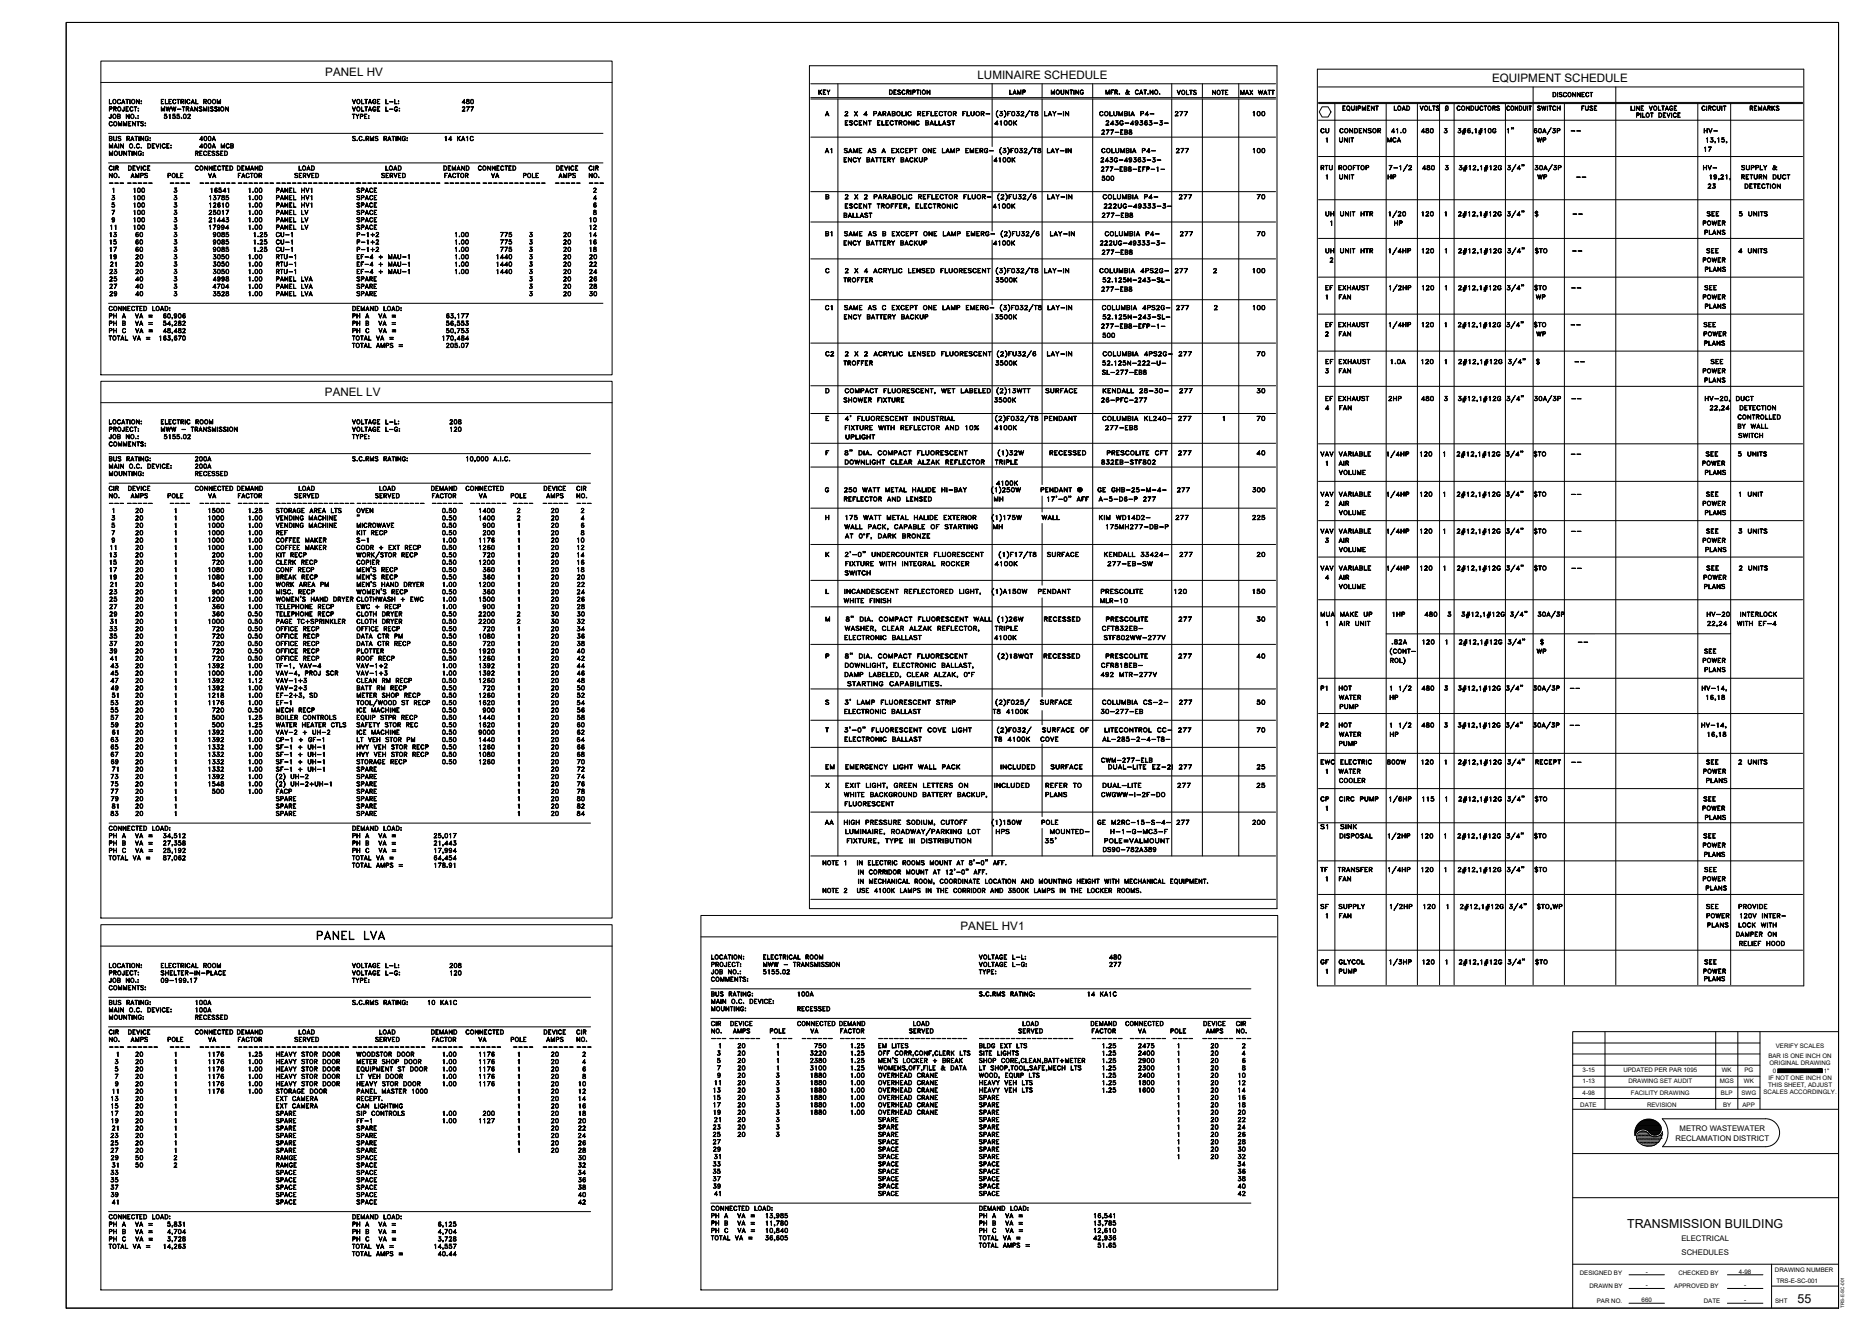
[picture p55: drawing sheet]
<svg xmlns="http://www.w3.org/2000/svg" width="1067mm" height="762mm" viewBox="0 0 1067 762" stroke-linecap="round" stroke-linejoin="round" font-family="sans-serif">
<defs><g id="words">
<text font-size="8.4" x="181" y="539">PANEL LVA</text>
<g font-size="7.5">
<text x="472" y="68">A 2 X 4 PARABOLIC REFLECTOR FLUOR- (3)F032/T8 LAY-IN COLUMBIA P4- 277 100</text>
<text x="756" y="78">CU CONDENSOR 41.0 480 3 3#6,1#10G 1&quot; 60A/3P -- HV-</text>
<text x="472" y="90">A1 SAME AS A EXCEPT ONE LAMP EMERG- (3)F032/T8 LAY-IN COLUMBIA P4- 277 100</text>
<text x="756" y="99">RTU ROOFTOP 7-1/2 480 3 3#12,1#12G 3/4&quot; 30A/3P HV- SUPPLY &amp;</text>
<text x="472" y="116">B 2 X 2 PARABOLIC REFLECTOR FLUOR- (2)FU32/6 LAY-IN COLUMBIA P4- 277 70</text>
<text x="759" y="126">UH UNIT HTR 1/20 120 1 2#12,1#12G 3/4&quot; $ -- SEE 5 UNITS</text>
<text x="472" y="137">B1 SAME AS B EXCEPT ONE LAMP EMERG- (2)FU32/6 LAY-IN COLUMBIA P4- 277 70</text>
<text x="759" y="147">UH UNIT HTR 1/4HP 120 1 2#12,1#12G 3/4&quot; $TO -- SEE 4 UNITS</text>
<text x="472" y="158">C 2 X 4 ACRYLIC LENSED FLUORESCENT (3)F032/T8 LAY-IN COLUMBIA 4PS2G- 277 2 100</text>
<text x="759" y="168">EF EXHAUST 1/2HP 120 1 2#12,1#12G 3/4&quot; $TO -- SEE</text>
<text x="472" y="180">C1 SAME AS C EXCEPT ONE LAMP EMERG- (3)F032/T8 LAY-IN COLUMBIA 4PS2G- 277 2 100</text>
<text x="759" y="189">EF EXHAUST 1/4HP 120 1 2#12,1#12G 3/4&quot; $TO -- SEE</text>
<text x="472" y="206">C2 2 X 2 ACRYLIC LENSED FLUORESCENT (2)FU32/6 LAY-IN COLUMBIA 4PS2G- 277 70</text>
<text x="759" y="211">EF EXHAUST 1.0A 120 1 2#12,1#12G 3/4&quot; $ -- SEE</text>
<text x="472" y="227">D COMPACT FLUORESCENT, WET LABELED (2)13WTT SURFACE KENDALL 28-30- 277 30</text>
<text x="759" y="232">EF EXHAUST 2HP 480 3 3#12,1#12G 3/4&quot; 30A/3P -- HV-20, DUCT</text>
<text x="472" y="243">E 4' FLUORESCENT INDUSTRIAL (2)F032/T8 PENDANT COLUMBIA KL240- 277 1 70</text>
<text x="472" y="263">F 8&quot; DIA. COMPACT FLUORESCENT (1)32W RECESSED PRESCOLITE CFT 277 40</text>
<text x="756" y="264">VAV VARIABLE 1/4HP 120 1 2#12,1#12G 3/4&quot; $TO -- SEE 5 UNITS</text>
<text x="472" y="284">G 250 WATT METAL HALIDE HI-BAY (1)250W PENDANT @ GE GHB-25-M-4- 277 300</text>
<text x="756" y="286">VAV VARIABLE 1/4HP 120 1 2#12,1#12G 3/4&quot; $TO -- SEE 1 UNIT</text>
<text x="472" y="300">H 175 WATT METAL HALIDE EXTERIOR (1)175W WALL KIM WD14D2- 277 225</text>
<text x="756" y="308">VAV VARIABLE 1/4HP 120 1 2#12,1#12G 3/4&quot; $TO -- SEE 3 UNITS</text>
<text x="472" y="321">K 2'-0&quot; UNDERCOUNTER FLUORESCENT (1)F17/T8 SURFACE KENDALL 33424- 277 20</text>
<text x="756" y="329">VAV VARIABLE 1/4HP 120 1 2#12,1#12G 3/4&quot; $TO -- SEE 2 UNITS</text>
<text x="472" y="342">L INCANDESCENT REFLECTORED LIGHT, (1)A150W PENDANT PRESCOLITE 120 150</text>
<text x="472" y="358">M 8&quot; DIA. COMPACT FLUORESCENT WALL (1)26W RECESSED PRESCOLITE 277 30</text>
<text x="756" y="355">MUA MAKE UP 1HP 480 3 3#12,1#12G 3/4&quot; 30A/3P HV-20 INTERLOCK</text>
<text x="797" y="371">.82A 120 1 2#12,1#12G 3/4&quot; $ --</text>
<text x="796" y="376">(CONT- WP SEE</text>
<text x="472" y="379">P 8&quot; DIA. COMPACT FLUORESCENT (2)18WQT RECESSED PRESCOLITE 277 40</text>
<text x="796" y="382">ROL) POWER</text>
<text x="756" y="398">P1 HOT 1 1/2 480 3 3#12,1#12G 3/4&quot; 30A/3P -- HV-14,</text>
<text x="472" y="406">S 3' LAMP FLUORESCENT STRIP (2)F025/ SURFACE COLUMBIA CS-2- 277 50</text>
<text x="756" y="419">P2 HOT 1 1/2 480 3 3#12,1#12G 3/4&quot; 30A/3P -- HV-14,</text>
<text x="472" y="422">T 3'-0&quot; FLUORESCENT COVE LIGHT (2)F032/ SURFACE OF LITECONTROL CC- 277 70</text>
<text x="756" y="440">EWC ELECTRIC 800W 120 1 2#12,1#12G 3/4&quot; RECEPT -- SEE 2 UNITS</text>
<text x="756" y="461">CP CIRC PUMP 1/6HP 115 1 2#12,1#12G 3/4&quot; $TO SEE</text>
<text x="472" y="474">AA HIGH PRESSURE SODIUM, CUTOFF (1)150W POLE GE M2RC-15-S-4- 277 200</text>
<text x="484" y="480">LUMINAIRE, ROADWAY/PARKING LOT HPS MOUNTED- H-1-G-MC3-F</text>
<text x="767" y="482">DISPOSAL 1/2HP 120 1 2#12,1#12G 3/4&quot; $TO SEE</text>
<text x="756" y="502">TF TRANSFER 1/4HP 120 1 2#12,1#12G 3/4&quot; $TO SEE</text>
<text x="756" y="523">SF SUPPLY 1/2HP 120 1 2#12,1#12G 3/4&quot; $TO,WP SEE PROVIDE</text>
<text x="756" y="555">GF GLYCOL 1/3HP 120 1 2#12,1#12G 3/4&quot; $TO SEE</text>
</g>
<g font-size="7.1">
<text x="484" y="485">FIXTURE, TYPE III DISTRIBUTION 35' POLE=VALMOUNT</text>
<text x="933" y="703">TRANSMISSION BUILDING</text>
<text x="1030" y="746">55</text>
</g>
<g font-size="6.7">
<text x="186" y="44">PANEL HV</text>
<text x="560" y="45">LUMINAIRE SCHEDULE</text>
<text x="855" y="47">EQUIPMENT SCHEDULE</text>
<text x="186" y="227">PANEL LV</text>
<text x="551" y="533">PANEL HV1</text>
</g>
<g font-size="6.6">
<text x="759" y="83">1 UNIT MCA WP 13,15,</text>
<text x="759" y="104">1 UNIT HP WP -- 19,21, RETURN DUCT</text>
<text x="483" y="121">ESCENT TROFFER, ELECTRONIC 4100K 222UG-49333-3-</text>
<text x="758" y="237">4 FAN 22,24 DETECTION</text>
<text x="483" y="289">REFLECTOR AND LENSED MH 17'-0&quot; AFF A-5-D6-P 277</text>
<text x="483" y="305">WALL PACK, CAPABLE OF STARTING MH 175MH277-DB-P</text>
<text x="483" y="310">AT 0%%DF, DARK BRONZE</text>
<text x="483" y="363">WASHER, CLEAR ALZAK REFLECTOR, TRIPLE CFT832EB-</text>
<text x="759" y="360">1 AIR UNIT 22,24 WITH EF-4</text>
<text x="157" y="389">VAV-4, PROJ SCR</text>
<text x="157" y="385">TF-1, VAV-4</text>
<text x="483" y="389">DAMP LABELED, CLEAR ALZAK, 0%%DF 492 MTR-277V</text>
<text x="483" y="384">DOWNLIGHT, ELECTRONIC BALLAST, CFR818EB-</text>
<text x="157" y="401">EF-2+3, SD</text>
<text x="767" y="403">WATER HP 16,18</text>
<text x="767" y="424">WATER HP 16,18</text>
<text x="472" y="453">X EXIT LIGHT, GREEN LETTERS ON INCLUDED REFER TO DUAL-LITE 277 25</text>
<text x="483" y="458">WHITE BACKGROUND BATTERY BACKUP, PLANS CWGWW-I-2F-DO</text>
<text x="92" y="482">34,512</text>
<text x="248" y="482">25,017</text>
<text x="92" y="490">25,192</text>
<text x="92" y="486">27,358</text>
<text x="248" y="486">21,443</text>
<text x="248" y="490">17,994</text>
<text x="92" y="495">87,062</text>
<text x="248" y="495">64,454</text>
<text x="560" y="611">SHOP CORE,CLEAN,BATT+METER</text>
<text x="502" y="615">WOMENS,OFF,FILE &amp; DATA</text>
<text x="560" y="619">WOOD, EQUIP LTS</text>
<text x="438" y="700">13,985</text>
<text x="250" y="704">6,125</text>
<text x="438" y="704">11,780</text>
<text x="626" y="704">13,785</text>
<text x="95" y="713">3,728</text>
<text x="95" y="709">4,704</text>
<text x="250" y="713">3,728</text>
<text x="250" y="709">4,704</text>
<text x="437" y="712">36,605</text>
<text x="438" y="708">10,840</text>
<text x="626" y="712">42,936</text>
<text x="626" y="708">12,610</text>
<text x="93" y="717">14,263</text>
<text x="248" y="717">14,557</text>
</g>
<g font-size="6.2">
<text x="483" y="73">ESCENT ELECTRONIC BALLAST 4100K 243G-49363-3-</text>
<text x="630" y="78">277-EB8</text>
<text x="483" y="94">ENCY BATTERY BACKUP 4100K 243G-49363-3-</text>
<text x="630" y="99">277-EB8-EFP-1-</text>
<text x="630" y="105">500</text>
<text x="483" y="126">BALLAST 277-EB8</text>
<text x="483" y="142">ENCY BATTERY BACKUP 4100K 222UG-49333-3-</text>
<text x="630" y="147">277-EB8</text>
<text x="482" y="163">TROFFER 3500K 52.125N-243-SL-</text>
<text x="630" y="168">277-EB8</text>
<text x="92" y="184">60,906</text>
<text x="255" y="184">63,177</text>
<text x="483" y="184">ENCY BATTERY BACKUP 3500K 52.125N-243-SL-</text>
<text x="92" y="188">54,282</text>
<text x="255" y="188">56,553</text>
<text x="630" y="189">277-EB8-EFP-1-</text>
<text x="90" y="196">163,670</text>
<text x="92" y="192">48,482</text>
<text x="253" y="196">170,484</text>
<text x="255" y="192">50,753</text>
<text x="631" y="195">500</text>
<text x="482" y="211">TROFFER 3500K 52.125N-222-U-</text>
<text x="631" y="216">SL-277-EB8</text>
<text x="483" y="232">SHOWER FIXTURE 3500K 26-PFC-277</text>
<text x="483" y="248">FIXTURE WITH REFLECTOR AND 10% 4100K 277-EB8</text>
<text x="484" y="253">UPLIGHT</text>
<text x="483" y="267">DOWNLIGHT CLEAR ALZAK REFLECTOR TRIPLE 832EB-STF802</text>
<text x="570" y="279">4100K</text>
<text x="758" y="291">2 AIR POWER</text>
<text x="766" y="296">VOLUME PLANS</text>
<text x="758" y="312">3 AIR POWER</text>
<text x="766" y="317">VOLUME PLANS</text>
<text x="204" y="329">MEN'S RECP</text>
<text x="484" y="326">FIXTURE WITH INTEGRAL ROCKER 4100K 277-EB-SW</text>
<text x="204" y="333">MEN'S RECP</text>
<text x="483" y="331">SWITCH</text>
<text x="758" y="333">4 AIR POWER</text>
<text x="203" y="341">WOMEN'S RECP</text>
<text x="204" y="337">MEN'S HAND DRYER</text>
<text x="766" y="339">VOLUME PLANS</text>
<text x="157" y="346">WOMEN'S HAND DRYER</text>
<text x="483" y="347">WHITE FINISH MLR-10</text>
<text x="483" y="368">ELECTRONIC BALLAST 4100K STF802WW-277V</text>
<text x="976" y="386">PLANS</text>
<text x="485" y="394">STARTING CAPABILITIES.</text>
<text x="767" y="407">PUMP</text>
<text x="204" y="414">EQUIP STPR RECP</text>
<text x="483" y="410">ELECTRONIC BALLAST T8 4100K 30-277-EB</text>
<text x="483" y="426">ELECTRONIC BALLAST T8 4100K COVE AL-285-2-4-T8-</text>
<text x="767" y="429">PUMP</text>
<text x="472" y="442">EM EMERGENCY LIGHT WALL PACK INCLUDED SURFACE DUAL-LITE EZ-2I 277 25</text>
<text x="630" y="438">CWM-277-ELB</text>
<text x="759" y="444">1 WATER POWER</text>
<text x="767" y="450">COOLER PLANS</text>
<text x="483" y="463">FLUORESCENT</text>
<text x="759" y="466">1 POWER</text>
<text x="976" y="471">PLANS</text>
<text x="756" y="476">S1 SINK</text>
<text x="975" y="487">POWER</text>
<text x="471" y="497">NOTE 1 IN ELECTRIC ROOMS MOUNT AT 8'-0&quot; AFF.</text>
<text x="976" y="492">PLANS</text>
<text x="491" y="502">IN CORRIDOR MOUNT AT 12'-0&quot; AFF.</text>
<text x="976" y="563">PLANS</text>
<text x="502" y="610">MEN'S LOCKER + BREAK</text>
<text x="204" y="615">EQUIPMENT ST DOOR</text>
</g>
<g font-size="5.7">
<text x="468" y="55">KEY</text>
<text x="509" y="55">DESCRIPTION</text>
<text x="577" y="55">LAMP</text>
<text x="601" y="55">MOUNTING</text>
<text x="633" y="55">MFR. &amp; CAT.NO.</text>
<text x="673" y="55">VOLTS</text>
<text x="694" y="55">NOTE</text>
<text x="710" y="55">MAX WATT</text>
<text x="889" y="57">DISCONNECT</text>
<text x="61" y="61">LOCATION:</text>
<text x="61" y="65">PROJECT:</text>
<text x="91" y="65">MWW-TRANSMISSION</text>
<text x="91" y="61">ELECTRICAL ROOM</text>
<text x="201" y="65">VOLTAGE L-G:</text>
<text x="201" y="61">VOLTAGE L-L:</text>
<text x="264" y="61">480</text>
<text x="264" y="65">277</text>
<text x="768" y="65">EQUIPMENT</text>
<text x="798" y="65">LOAD</text>
<text x="813" y="65">VOLTS</text>
<text x="834" y="65">CONDUCTORS</text>
<text x="863" y="65">CONDUIT</text>
<text x="880" y="65">SWITCH</text>
<text x="906" y="65">FUSE</text>
<text x="934" y="65">LINE VOLTAGE</text>
<text x="974" y="65">CIRCUIT</text>
<text x="1002" y="65">REMARKS</text>
<text x="61" y="69">JOB NO.:</text>
<text x="93" y="69">5155.02</text>
<text x="201" y="69">TYPE:</text>
<text x="937" y="68">PILOT DEVICE</text>
<text x="61" y="73">COMMENTS:</text>
<text x="61" y="82">BUS RATING:</text>
<text x="113" y="82">400A</text>
<text x="201" y="82">S.C.RMS RATING:</text>
<text x="254" y="82">14 KA1C</text>
<text x="61" y="86">MAIN O.C. DEVICE:</text>
<text x="113" y="86">400A MCB</text>
<text x="976" y="88">17</text>
<text x="61" y="90">MOUNTING:</text>
<text x="111" y="90">RECESSED</text>
<text x="61" y="99">CIR</text>
<text x="72" y="99">DEVICE</text>
<text x="111" y="99">CONNECTED</text>
<text x="135" y="99">DEMAND</text>
<text x="170" y="99">LOAD</text>
<text x="220" y="99">LOAD</text>
<text x="253" y="99">DEMAND</text>
<text x="273" y="99">CONNECTED</text>
<text x="318" y="99">DEVICE</text>
<text x="337" y="99">CIR</text>
<text x="61" y="103">NO.</text>
<text x="74" y="103">AMPS</text>
<text x="95" y="103">POLE</text>
<text x="118" y="103">VA</text>
<text x="135" y="103">FACTOR</text>
<text x="168" y="103">SERVED</text>
<text x="218" y="103">SERVED</text>
<text x="254" y="103">FACTOR</text>
<text x="280" y="103">VA</text>
<text x="299" y="103">POLE</text>
<text x="319" y="103">AMPS</text>
<text x="337" y="103">NO.</text>
<text x="75" y="111">100</text>
<text x="120" y="111">16541</text>
<text x="141" y="111">1.00</text>
<text x="157" y="111">PANEL HV1</text>
<text x="203" y="111">SPACE</text>
<text x="978" y="109">23 DETECTION</text>
<text x="75" y="120">100</text>
<text x="75" y="116">100</text>
<text x="119" y="120">12610</text>
<text x="119" y="116">13785</text>
<text x="141" y="120">1.00</text>
<text x="141" y="116">1.00</text>
<text x="157" y="120">PANEL HV1</text>
<text x="157" y="116">PANEL HV1</text>
<text x="203" y="120">SPACE</text>
<text x="203" y="116">SPACE</text>
<text x="75" y="124">100</text>
<text x="119" y="124">25017</text>
<text x="141" y="124">1.00</text>
<text x="157" y="124">PANEL LV</text>
<text x="203" y="124">SPACE</text>
<text x="75" y="128">100</text>
<text x="119" y="128">21443</text>
<text x="141" y="128">1.00</text>
<text x="157" y="128">PANEL LV</text>
<text x="203" y="128">SPACE</text>
<text x="337" y="128">10</text>
<text x="762" y="130">1 HP POWER</text>
<text x="62" y="137">13</text>
<text x="62" y="133">11</text>
<text x="75" y="133">100</text>
<text x="77" y="137">60</text>
<text x="119" y="133">17994</text>
<text x="121" y="137">9085</text>
<text x="141" y="133">1.00</text>
<text x="144" y="137">1.25</text>
<text x="157" y="137">CU-1</text>
<text x="157" y="133">PANEL LV</text>
<text x="203" y="133">SPACE</text>
<text x="204" y="137">P-1+2</text>
<text x="260" y="137">1.00</text>
<text x="286" y="137">775</text>
<text x="322" y="137">20</text>
<text x="337" y="137">14</text>
<text x="337" y="133">12</text>
<text x="976" y="135">PLANS</text>
<text x="62" y="141">15</text>
<text x="77" y="141">60</text>
<text x="121" y="141">9085</text>
<text x="144" y="141">1.25</text>
<text x="157" y="141">CU-1</text>
<text x="204" y="141">P-1+2</text>
<text x="260" y="141">1.00</text>
<text x="286" y="141">775</text>
<text x="322" y="141">20</text>
<text x="337" y="141">16</text>
<text x="62" y="150">19</text>
<text x="62" y="145">17</text>
<text x="77" y="150">20</text>
<text x="77" y="145">60</text>
<text x="121" y="150">3050</text>
<text x="121" y="145">9085</text>
<text x="141" y="150">1.00</text>
<text x="144" y="145">1.25</text>
<text x="157" y="145">CU-1</text>
<text x="157" y="150">RTU-1</text>
<text x="204" y="150">EF-4 + MAU-1</text>
<text x="204" y="145">P-1+2</text>
<text x="260" y="150">1.00</text>
<text x="260" y="145">1.00</text>
<text x="284" y="150">1440</text>
<text x="286" y="145">775</text>
<text x="322" y="150">20</text>
<text x="322" y="145">20</text>
<text x="337" y="150">20</text>
<text x="337" y="145">18</text>
<text x="62" y="154">21</text>
<text x="77" y="154">20</text>
<text x="121" y="154">3050</text>
<text x="141" y="154">1.00</text>
<text x="157" y="154">RTU-1</text>
<text x="204" y="154">EF-4 + MAU-1</text>
<text x="260" y="154">1.00</text>
<text x="284" y="154">1440</text>
<text x="322" y="154">20</text>
<text x="337" y="154">22</text>
<text x="761" y="151">2 POWER</text>
<text x="62" y="158">23</text>
<text x="77" y="158">20</text>
<text x="121" y="158">3050</text>
<text x="141" y="158">1.00</text>
<text x="157" y="158">RTU-1</text>
<text x="204" y="158">EF-4 + MAU-1</text>
<text x="260" y="158">1.00</text>
<text x="284" y="158">1440</text>
<text x="322" y="158">20</text>
<text x="337" y="158">24</text>
<text x="976" y="157">PLANS</text>
<text x="62" y="167">27</text>
<text x="62" y="162">25</text>
<text x="77" y="167">40</text>
<text x="77" y="162">40</text>
<text x="121" y="167">4704</text>
<text x="121" y="162">4998</text>
<text x="141" y="167">1.00</text>
<text x="141" y="162">1.00</text>
<text x="157" y="167">PANEL LVA</text>
<text x="157" y="162">PANEL LVA</text>
<text x="203" y="167">SPARE</text>
<text x="203" y="162">SPARE</text>
<text x="322" y="167">20</text>
<text x="322" y="162">20</text>
<text x="337" y="167">28</text>
<text x="337" y="162">26</text>
<text x="62" y="171">29</text>
<text x="77" y="171">40</text>
<text x="121" y="171">3528</text>
<text x="141" y="171">1.00</text>
<text x="157" y="171">PANEL LVA</text>
<text x="203" y="171">SPARE</text>
<text x="322" y="171">20</text>
<text x="337" y="171">30</text>
<text x="759" y="173">1 FAN WP POWER</text>
<text x="61" y="179">CONNECTED LOAD:</text>
<text x="201" y="179">DEMAND LOAD:</text>
<text x="976" y="178">PLANS</text>
<text x="61" y="183">PH A VA =</text>
<text x="201" y="183">PH A VA =</text>
<text x="61" y="192">PH C VA =</text>
<text x="61" y="188">PH B VA =</text>
<text x="201" y="192">PH C VA =</text>
<text x="201" y="188">PH B VA =</text>
<text x="61" y="196">TOTAL VA =</text>
<text x="201" y="196">TOTAL VA =</text>
<text x="758" y="194">2 FAN WP POWER</text>
<text x="201" y="200">TOTAL AMPS =</text>
<text x="255" y="200">205.07</text>
<text x="976" y="199">PLANS</text>
<text x="758" y="215">3 FAN POWER</text>
<text x="976" y="220">PLANS</text>
<text x="61" y="244">LOCATION:</text>
<text x="91" y="244">ELECTRIC ROOM</text>
<text x="201" y="244">VOLTAGE L-L:</text>
<text x="256" y="244">208</text>
<text x="995" y="241">CONTROLLED</text>
<text x="61" y="248">PROJECT:</text>
<text x="91" y="248">MWW - TRANSMISSION</text>
<text x="201" y="248">VOLTAGE L-G:</text>
<text x="257" y="248">120</text>
<text x="995" y="247">BY WALL</text>
<text x="996" y="252">SWITCH</text>
<text x="61" y="257">COMMENTS:</text>
<text x="61" y="253">JOB NO.:</text>
<text x="93" y="253">5155.02</text>
<text x="201" y="253">TYPE:</text>
<text x="61" y="270">MAIN O.C. DEVICE:</text>
<text x="61" y="265">BUS RATING:</text>
<text x="111" y="270">200A</text>
<text x="111" y="265">200A</text>
<text x="201" y="265">S.C.RMS RATING:</text>
<text x="759" y="268">1 AIR POWER</text>
<text x="61" y="274">MOUNTING:</text>
<text x="111" y="274">RECESSED</text>
<text x="766" y="273">VOLUME PLANS</text>
<text x="61" y="286">NO.</text>
<text x="61" y="282">CIR</text>
<text x="72" y="282">DEVICE</text>
<text x="74" y="286">AMPS</text>
<text x="95" y="286">POLE</text>
<text x="111" y="282">CONNECTED</text>
<text x="118" y="286">VA</text>
<text x="135" y="282">DEMAND</text>
<text x="135" y="286">FACTOR</text>
<text x="168" y="286">SERVED</text>
<text x="170" y="282">LOAD</text>
<text x="214" y="286">SERVED</text>
<text x="216" y="282">LOAD</text>
<text x="246" y="282">DEMAND</text>
<text x="247" y="286">FACTOR</text>
<text x="266" y="282">CONNECTED</text>
<text x="273" y="286">VA</text>
<text x="292" y="286">POLE</text>
<text x="311" y="282">DEVICE</text>
<text x="312" y="286">AMPS</text>
<text x="329" y="286">NO.</text>
<text x="329" y="282">CIR</text>
<text x="77" y="299">20</text>
<text x="77" y="295">20</text>
<text x="119" y="299">1000</text>
<text x="119" y="295">1500</text>
<text x="141" y="299">1.00</text>
<text x="141" y="295">1.25</text>
<text x="157" y="299">VENDING MACHINE</text>
<text x="157" y="295">STORAGE AREA LTS</text>
<text x="203" y="295">OVEN</text>
<text x="252" y="299">0.50</text>
<text x="252" y="295">0.50</text>
<text x="274" y="299">1400</text>
<text x="274" y="295">1400</text>
<text x="315" y="299">20</text>
<text x="315" y="295">20</text>
<text x="77" y="303">20</text>
<text x="119" y="303">1000</text>
<text x="141" y="303">1.00</text>
<text x="157" y="303">VENDING MACHINE</text>
<text x="204" y="303">MICROWAVE</text>
<text x="252" y="303">0.50</text>
<text x="276" y="303">900</text>
<text x="315" y="303">20</text>
<text x="77" y="312">20</text>
<text x="77" y="308">20</text>
<text x="119" y="312">1000</text>
<text x="119" y="308">1000</text>
<text x="141" y="312">1.00</text>
<text x="141" y="308">1.00</text>
<text x="157" y="312">COFFEE MAKER</text>
<text x="157" y="308">REF</text>
<text x="203" y="312">S-1</text>
<text x="204" y="308">KIT RECP</text>
<text x="252" y="308">0.50</text>
<text x="253" y="312">1.00</text>
<text x="274" y="312">1176</text>
<text x="276" y="308">200</text>
<text x="315" y="312">20</text>
<text x="315" y="308">20</text>
<text x="330" y="312">10</text>
<text x="62" y="316">11</text>
<text x="77" y="316">20</text>
<text x="119" y="316">1000</text>
<text x="141" y="316">1.00</text>
<text x="157" y="316">COFFEE MAKER</text>
<text x="203" y="316">CODR + EXT RECP</text>
<text x="252" y="316">0.50</text>
<text x="274" y="316">1260</text>
<text x="315" y="316">20</text>
<text x="330" y="316">12</text>
<text x="62" y="320">13</text>
<text x="77" y="320">20</text>
<text x="121" y="320">200</text>
<text x="141" y="320">1.00</text>
<text x="157" y="320">KIT RECP</text>
<text x="252" y="320">0.50</text>
<text x="276" y="320">720</text>
<text x="315" y="320">20</text>
<text x="330" y="320">14</text>
<text x="62" y="329">17</text>
<text x="62" y="325">15</text>
<text x="77" y="329">20</text>
<text x="77" y="325">20</text>
<text x="119" y="329">1080</text>
<text x="121" y="325">720</text>
<text x="141" y="329">1.00</text>
<text x="141" y="325">1.00</text>
<text x="157" y="329">CONF RECP</text>
<text x="157" y="325">CLERK RECP</text>
<text x="203" y="325">COPIER</text>
<text x="252" y="329">0.50</text>
<text x="252" y="325">0.50</text>
<text x="274" y="325">1200</text>
<text x="276" y="329">360</text>
<text x="315" y="329">20</text>
<text x="315" y="325">20</text>
<text x="330" y="329">18</text>
<text x="330" y="325">16</text>
<text x="62" y="333">19</text>
<text x="77" y="333">20</text>
<text x="119" y="333">1080</text>
<text x="141" y="333">1.00</text>
<text x="157" y="333">BREAK RECP</text>
<text x="252" y="333">0.50</text>
<text x="276" y="333">360</text>
<text x="315" y="333">20</text>
<text x="330" y="333">20</text>
<text x="62" y="341">23</text>
<text x="62" y="337">21</text>
<text x="77" y="341">20</text>
<text x="77" y="337">20</text>
<text x="121" y="341">900</text>
<text x="121" y="337">540</text>
<text x="141" y="341">1.00</text>
<text x="141" y="337">1.00</text>
<text x="157" y="337">WORK AREA PM</text>
<text x="157" y="341">MISC. RECP</text>
<text x="252" y="341">0.50</text>
<text x="253" y="337">1.00</text>
<text x="274" y="337">1200</text>
<text x="276" y="341">360</text>
<text x="315" y="341">20</text>
<text x="315" y="337">20</text>
<text x="329" y="341">24</text>
<text x="330" y="337">22</text>
<text x="62" y="346">25</text>
<text x="77" y="346">20</text>
<text x="119" y="346">1200</text>
<text x="141" y="346">1.00</text>
<text x="203" y="346">CLOTHWASH + EWC</text>
<text x="253" y="346">1.00</text>
<text x="274" y="346">1500</text>
<text x="315" y="346">20</text>
<text x="330" y="346">26</text>
<text x="62" y="350">27</text>
<text x="77" y="350">20</text>
<text x="121" y="350">360</text>
<text x="141" y="350">1.00</text>
<text x="157" y="350">TELEPHONE RECP</text>
<text x="204" y="350">EWC + RECP</text>
<text x="253" y="350">1.00</text>
<text x="276" y="350">900</text>
<text x="315" y="350">20</text>
<text x="330" y="350">28</text>
<text x="62" y="354">29</text>
<text x="62" y="358">31</text>
<text x="77" y="358">20</text>
<text x="77" y="354">20</text>
<text x="119" y="358">1000</text>
<text x="121" y="354">360</text>
<text x="141" y="358">0.50</text>
<text x="141" y="354">0.50</text>
<text x="157" y="354">TELEPHONE RECP</text>
<text x="157" y="358">PAGE TC+SPRINKLER</text>
<text x="203" y="358">CLOTH DRYER</text>
<text x="203" y="354">CLOTH DRYER</text>
<text x="252" y="358">0.50</text>
<text x="252" y="354">0.50</text>
<text x="273" y="358">2200</text>
<text x="273" y="354">2200</text>
<text x="315" y="358">30</text>
<text x="315" y="354">30</text>
<text x="330" y="358">32</text>
<text x="330" y="354">30</text>
<text x="62" y="363">33</text>
<text x="77" y="363">20</text>
<text x="121" y="363">720</text>
<text x="141" y="363">0.50</text>
<text x="157" y="363">OFFICE RECP</text>
<text x="203" y="363">OFFICE RECP</text>
<text x="252" y="363">0.50</text>
<text x="276" y="363">720</text>
<text x="315" y="363">20</text>
<text x="329" y="363">34</text>
<text x="62" y="371">37</text>
<text x="62" y="367">35</text>
<text x="77" y="371">20</text>
<text x="77" y="367">20</text>
<text x="121" y="371">720</text>
<text x="121" y="367">720</text>
<text x="141" y="371">0.50</text>
<text x="141" y="367">0.50</text>
<text x="157" y="371">OFFICE RECP</text>
<text x="157" y="367">OFFICE RECP</text>
<text x="204" y="371">DATA CTR RECP</text>
<text x="204" y="367">DATA CTR PM</text>
<text x="252" y="371">0.50</text>
<text x="252" y="367">0.50</text>
<text x="274" y="367">1080</text>
<text x="276" y="371">720</text>
<text x="315" y="371">20</text>
<text x="315" y="367">20</text>
<text x="330" y="371">38</text>
<text x="330" y="367">36</text>
<text x="62" y="375">39</text>
<text x="77" y="375">20</text>
<text x="121" y="375">720</text>
<text x="141" y="375">0.50</text>
<text x="157" y="375">OFFICE RECP</text>
<text x="204" y="375">PLOTTER</text>
<text x="252" y="375">0.50</text>
<text x="274" y="375">1920</text>
<text x="315" y="375">20</text>
<text x="330" y="375">40</text>
<text x="62" y="380">41</text>
<text x="62" y="384">43</text>
<text x="77" y="384">20</text>
<text x="77" y="380">20</text>
<text x="119" y="384">1392</text>
<text x="121" y="380">720</text>
<text x="141" y="380">0.50</text>
<text x="141" y="384">1.00</text>
<text x="157" y="380">OFFICE RECP</text>
<text x="203" y="384">VAV-1+2</text>
<text x="204" y="380">ROOF RECP</text>
<text x="252" y="380">0.50</text>
<text x="253" y="384">1.00</text>
<text x="274" y="384">1392</text>
<text x="274" y="380">1260</text>
<text x="315" y="384">20</text>
<text x="315" y="380">20</text>
<text x="329" y="384">44</text>
<text x="330" y="380">42</text>
<text x="62" y="388">45</text>
<text x="77" y="388">20</text>
<text x="119" y="388">1000</text>
<text x="141" y="388">1.00</text>
<text x="203" y="388">VAV-1+3</text>
<text x="253" y="388">1.00</text>
<text x="274" y="388">1392</text>
<text x="315" y="388">20</text>
<text x="330" y="388">46</text>
<text x="62" y="392">47</text>
<text x="77" y="392">20</text>
<text x="119" y="392">1392</text>
<text x="141" y="392">1.12</text>
<text x="157" y="392">VAV-1+3</text>
<text x="203" y="392">CLEAN RM RECP</text>
<text x="252" y="392">0.50</text>
<text x="274" y="392">1260</text>
<text x="315" y="392">20</text>
<text x="330" y="392">48</text>
<text x="62" y="397">49</text>
<text x="63" y="401">51</text>
<text x="77" y="401">20</text>
<text x="77" y="397">20</text>
<text x="119" y="401">1218</text>
<text x="119" y="397">1392</text>
<text x="141" y="401">1.00</text>
<text x="141" y="397">1.00</text>
<text x="157" y="397">VAV-2+3</text>
<text x="204" y="401">METER SHOP RECP</text>
<text x="204" y="397">BATT RM RECP</text>
<text x="252" y="401">0.50</text>
<text x="252" y="397">0.50</text>
<text x="274" y="401">1260</text>
<text x="276" y="397">720</text>
<text x="315" y="401">20</text>
<text x="315" y="397">20</text>
<text x="330" y="401">52</text>
<text x="330" y="397">50</text>
<text x="62" y="405">53</text>
<text x="77" y="405">20</text>
<text x="119" y="405">1176</text>
<text x="141" y="405">1.00</text>
<text x="157" y="405">EF-1</text>
<text x="252" y="405">0.50</text>
<text x="274" y="405">1620</text>
<text x="315" y="405">20</text>
<text x="329" y="405">54</text>
<text x="62" y="413">57</text>
<text x="62" y="409">55</text>
<text x="77" y="413">20</text>
<text x="77" y="409">20</text>
<text x="121" y="413">500</text>
<text x="121" y="409">720</text>
<text x="141" y="409">0.50</text>
<text x="141" y="413">1.25</text>
<text x="157" y="413">BOILER CONTROLS</text>
<text x="157" y="409">MECH RECP</text>
<text x="204" y="409">ICE MACHINE</text>
<text x="252" y="413">0.50</text>
<text x="252" y="409">0.50</text>
<text x="274" y="413">1440</text>
<text x="276" y="409">900</text>
<text x="315" y="413">20</text>
<text x="315" y="409">20</text>
<text x="330" y="413">58</text>
<text x="330" y="409">56</text>
<text x="62" y="418">59</text>
<text x="77" y="418">20</text>
<text x="121" y="418">500</text>
<text x="141" y="418">1.25</text>
<text x="157" y="418">WATER HEATER CTLS</text>
<text x="203" y="418">SAFETY STOR REC</text>
<text x="252" y="418">0.50</text>
<text x="274" y="418">1620</text>
<text x="315" y="418">20</text>
<text x="330" y="418">60</text>
<text x="63" y="422">61</text>
<text x="77" y="422">20</text>
<text x="119" y="422">1392</text>
<text x="141" y="422">1.00</text>
<text x="157" y="422">VAV-2 + UH-2</text>
<text x="204" y="422">ICE MACHINE</text>
<text x="252" y="422">0.50</text>
<text x="273" y="422">9000</text>
<text x="315" y="422">20</text>
<text x="330" y="422">62</text>
<text x="62" y="430">65</text>
<text x="62" y="426">63</text>
<text x="77" y="430">20</text>
<text x="77" y="426">20</text>
<text x="119" y="430">1332</text>
<text x="119" y="426">1392</text>
<text x="141" y="430">1.00</text>
<text x="141" y="426">1.00</text>
<text x="157" y="430">SF-1 + UH-1</text>
<text x="157" y="426">CP-1 + GF-1</text>
<text x="204" y="430">HVY VEH STOR RECP</text>
<text x="204" y="426">LT VEH STOR PM</text>
<text x="252" y="430">0.50</text>
<text x="252" y="426">0.50</text>
<text x="274" y="430">1260</text>
<text x="274" y="426">1440</text>
<text x="315" y="430">20</text>
<text x="315" y="426">20</text>
<text x="330" y="430">66</text>
<text x="330" y="426">64</text>
<text x="62" y="435">67</text>
<text x="77" y="435">20</text>
<text x="119" y="435">1332</text>
<text x="141" y="435">1.00</text>
<text x="157" y="435">SF-1 + UH-1</text>
<text x="204" y="435">HVY VEH STOR RECP</text>
<text x="252" y="435">0.50</text>
<text x="274" y="435">1080</text>
<text x="315" y="435">20</text>
<text x="330" y="435">68</text>
<text x="62" y="439">69</text>
<text x="63" y="443">71</text>
<text x="77" y="443">20</text>
<text x="77" y="439">20</text>
<text x="119" y="443">1332</text>
<text x="119" y="439">1332</text>
<text x="141" y="443">1.00</text>
<text x="141" y="439">1.00</text>
<text x="157" y="443">SF-1 + UH-1</text>
<text x="157" y="439">SF-1 + UH-1</text>
<text x="203" y="443">SPARE</text>
<text x="203" y="439">STORAGE RECP</text>
<text x="252" y="439">0.50</text>
<text x="274" y="439">1260</text>
<text x="315" y="443">20</text>
<text x="315" y="439">20</text>
<text x="330" y="443">72</text>
<text x="330" y="439">70</text>
<text x="62" y="447">73</text>
<text x="77" y="447">20</text>
<text x="119" y="447">1392</text>
<text x="141" y="447">1.00</text>
<text x="203" y="447">SPARE</text>
<text x="315" y="447">20</text>
<text x="329" y="447">74</text>
<text x="62" y="456">77</text>
<text x="62" y="452">75</text>
<text x="77" y="456">20</text>
<text x="77" y="452">20</text>
<text x="119" y="452">1548</text>
<text x="121" y="456">500</text>
<text x="141" y="456">1.00</text>
<text x="141" y="452">1.00</text>
<text x="157" y="456">FACP</text>
<text x="203" y="456">SPARE</text>
<text x="203" y="452">SPARE</text>
<text x="315" y="456">20</text>
<text x="315" y="452">20</text>
<text x="330" y="456">78</text>
<text x="330" y="452">76</text>
<text x="62" y="460">79</text>
<text x="77" y="460">20</text>
<text x="157" y="460">SPARE</text>
<text x="203" y="460">SPARE</text>
<text x="315" y="460">20</text>
<text x="330" y="460">80</text>
<text x="63" y="464">81</text>
<text x="77" y="464">20</text>
<text x="157" y="464">SPARE</text>
<text x="203" y="464">SPARE</text>
<text x="315" y="464">20</text>
<text x="330" y="464">82</text>
<text x="62" y="468">83</text>
<text x="77" y="468">20</text>
<text x="157" y="468">SPARE</text>
<text x="203" y="468">SPARE</text>
<text x="315" y="468">20</text>
<text x="329" y="468">84</text>
<text x="61" y="477">CONNECTED LOAD:</text>
<text x="201" y="477">DEMAND LOAD:</text>
<text x="61" y="485">PH B VA =</text>
<text x="61" y="481">PH A VA =</text>
<text x="201" y="485">PH B VA =</text>
<text x="201" y="481">PH A VA =</text>
<text x="61" y="490">PH C VA =</text>
<text x="201" y="490">PH C VA =</text>
<text x="631" y="489">DS90-782A389</text>
<text x="61" y="494">TOTAL VA =</text>
<text x="201" y="494">TOTAL VA =</text>
<text x="201" y="498">TOTAL AMPS =</text>
<text x="248" y="498">178.91</text>
<text x="759" y="506">1 FAN POWER</text>
<text x="471" y="513">NOTE 2 USE 4100K LAMPS IN THE CORRIDOR AND 3500K LAMPS IN THE LOCKER ROOMS.</text>
<text x="977" y="511">PLANS</text>
<text x="759" y="527">1 FAN POWER 120V INTER-</text>
<text x="978" y="532">PLANS LOCK WITH</text>
<text x="994" y="538">DAMPER ON</text>
<text x="996" y="543">RELIEF HOOD</text>
<text x="407" y="551">LOCATION:</text>
<text x="436" y="551">ELECTRICAL ROOM</text>
<text x="560" y="551">VOLTAGE L-L:</text>
<text x="635" y="551">480</text>
<text x="61" y="556">LOCATION:</text>
<text x="91" y="556">ELECTRICAL ROOM</text>
<text x="201" y="556">VOLTAGE L-L:</text>
<text x="256" y="556">208</text>
<text x="407" y="555">PROJECT:</text>
<text x="436" y="555">MWW - TRANSMISSION</text>
<text x="560" y="555">VOLTAGE L-G:</text>
<text x="635" y="555">277</text>
<text x="61" y="560">PROJECT:</text>
<text x="91" y="560">SHELTER-IN-PLACE</text>
<text x="201" y="560">VOLTAGE L-G:</text>
<text x="257" y="560">120</text>
<text x="406" y="563">COMMENTS:</text>
<text x="406" y="559">JOB NO.:</text>
<text x="436" y="559">5155.02</text>
<text x="560" y="559">TYPE:</text>
<text x="759" y="559">1 PUMP POWER</text>
<text x="61" y="568">COMMENTS:</text>
<text x="61" y="564">JOB NO.:</text>
<text x="91" y="564">09-199.17</text>
<text x="201" y="564">TYPE:</text>
<text x="407" y="572">BUS RATING:</text>
<text x="456" y="572">100A</text>
<text x="560" y="572">S.C.RMS RATING:</text>
<text x="622" y="572">14 KA1C</text>
<text x="61" y="581">MAIN O.C. DEVICE:</text>
<text x="61" y="577">BUS RATING:</text>
<text x="111" y="581">100A</text>
<text x="111" y="577">100A</text>
<text x="201" y="577">S.C.RMS RATING:</text>
<text x="244" y="577">10 KA1C</text>
<text x="407" y="580">MOUNTING:</text>
<text x="407" y="576">MAIN O.C. DEVICE:</text>
<text x="456" y="580">RECESSED</text>
<text x="61" y="585">MOUNTING:</text>
<text x="111" y="585">RECESSED</text>
<text x="61" y="594">CIR</text>
<text x="72" y="594">DEVICE</text>
<text x="111" y="594">CONNECTED</text>
<text x="135" y="594">DEMAND</text>
<text x="170" y="594">LOAD</text>
<text x="216" y="594">LOAD</text>
<text x="246" y="594">DEMAND</text>
<text x="266" y="594">CONNECTED</text>
<text x="311" y="594">DEVICE</text>
<text x="329" y="594">CIR</text>
<text x="406" y="589">CIR</text>
<text x="407" y="593">NO.</text>
<text x="418" y="589">DEVICE</text>
<text x="419" y="593">AMPS</text>
<text x="440" y="593">POLE</text>
<text x="456" y="589">CONNECTED</text>
<text x="464" y="593">VA</text>
<text x="480" y="589">DEMAND</text>
<text x="480" y="593">FACTOR</text>
<text x="520" y="593">SERVED</text>
<text x="522" y="589">LOAD</text>
<text x="583" y="593">SERVED</text>
<text x="585" y="589">LOAD</text>
<text x="624" y="589">DEMAND</text>
<text x="625" y="593">FACTOR</text>
<text x="644" y="589">CONNECTED</text>
<text x="651" y="593">VA</text>
<text x="670" y="593">POLE</text>
<text x="689" y="589">DEVICE</text>
<text x="690" y="593">AMPS</text>
<text x="708" y="589">CIR</text>
<text x="708" y="593">NO.</text>
<text x="61" y="598">NO.</text>
<text x="74" y="598">AMPS</text>
<text x="95" y="598">POLE</text>
<text x="118" y="598">VA</text>
<text x="135" y="598">FACTOR</text>
<text x="168" y="598">SERVED</text>
<text x="214" y="598">SERVED</text>
<text x="247" y="598">FACTOR</text>
<text x="273" y="598">VA</text>
<text x="292" y="598">POLE</text>
<text x="312" y="598">AMPS</text>
<text x="329" y="598">NO.</text>
<text x="422" y="606">20</text>
<text x="422" y="601">20</text>
<text x="463" y="606">3220</text>
<text x="466" y="601">750</text>
<text x="487" y="606">1.25</text>
<text x="487" y="601">1.25</text>
<text x="502" y="601">EM LITES</text>
<text x="560" y="606">SITE LIGHTS</text>
<text x="560" y="601">BLDG EXT LTS</text>
<text x="631" y="606">1.25</text>
<text x="631" y="601">1.25</text>
<text x="651" y="606">2400</text>
<text x="651" y="601">2475</text>
<text x="693" y="606">20</text>
<text x="693" y="601">20</text>
<text x="77" y="611">20</text>
<text x="77" y="606">20</text>
<text x="119" y="611">1176</text>
<text x="119" y="606">1176</text>
<text x="141" y="611">1.00</text>
<text x="141" y="606">1.25</text>
<text x="157" y="611">HEAVY STOR DOOR</text>
<text x="157" y="606">HEAVY STOR DOOR</text>
<text x="203" y="606">WOODSTOR DOOR</text>
<text x="204" y="611">METER SHOP DOOR</text>
<text x="253" y="611">1.00</text>
<text x="253" y="606">1.00</text>
<text x="274" y="611">1176</text>
<text x="274" y="606">1176</text>
<text x="315" y="611">20</text>
<text x="315" y="606">20</text>
<text x="422" y="610">20</text>
<text x="463" y="610">2380</text>
<text x="487" y="610">1.25</text>
<text x="631" y="610">1.25</text>
<text x="651" y="610">2900</text>
<text x="693" y="610">20</text>
<text x="77" y="615">20</text>
<text x="119" y="615">1176</text>
<text x="141" y="615">1.00</text>
<text x="157" y="615">HEAVY STOR DOOR</text>
<text x="253" y="615">1.00</text>
<text x="274" y="615">1176</text>
<text x="315" y="615">20</text>
<text x="422" y="614">20</text>
<text x="463" y="614">3100</text>
<text x="487" y="614">1.25</text>
<text x="631" y="614">1.25</text>
<text x="651" y="614">2300</text>
<text x="693" y="614">20</text>
<text x="77" y="623">20</text>
<text x="77" y="619">20</text>
<text x="119" y="623">1176</text>
<text x="119" y="619">1176</text>
<text x="141" y="623">1.00</text>
<text x="141" y="619">1.00</text>
<text x="157" y="623">HEAVY STOR DOOR</text>
<text x="157" y="619">HEAVY STOR DOOR</text>
<text x="204" y="623">HEAVY STOR DOOR</text>
<text x="204" y="619">LT VEH DOOR</text>
<text x="253" y="623">1.00</text>
<text x="253" y="619">1.00</text>
<text x="274" y="623">1176</text>
<text x="274" y="619">1176</text>
<text x="315" y="623">20</text>
<text x="315" y="619">20</text>
<text x="331" y="623">10</text>
<text x="409" y="623">11</text>
<text x="422" y="623">20</text>
<text x="422" y="618">20</text>
<text x="464" y="623">1880</text>
<text x="464" y="618">1880</text>
<text x="487" y="623">1.00</text>
<text x="487" y="618">1.00</text>
<text x="502" y="623">OVERHEAD CRANE</text>
<text x="502" y="618">OVERHEAD CRANE</text>
<text x="560" y="623">HEAVY VEH LTS</text>
<text x="631" y="623">1.25</text>
<text x="631" y="618">1.25</text>
<text x="651" y="618">2400</text>
<text x="652" y="623">1800</text>
<text x="693" y="623">20</text>
<text x="693" y="618">20</text>
<text x="709" y="623">12</text>
<text x="709" y="618">10</text>
<text x="63" y="628">11</text>
<text x="77" y="628">20</text>
<text x="119" y="628">1176</text>
<text x="141" y="628">1.00</text>
<text x="157" y="628">STORAGE DOOR</text>
<text x="204" y="628">PANEL MASTER 1000</text>
<text x="315" y="628">20</text>
<text x="331" y="628">12</text>
<text x="408" y="627">13</text>
<text x="422" y="627">20</text>
<text x="464" y="627">1880</text>
<text x="487" y="627">1.00</text>
<text x="502" y="627">OVERHEAD CRANE</text>
<text x="560" y="627">HEAVY VEH LTS</text>
<text x="631" y="627">1.25</text>
<text x="652" y="627">1600</text>
<text x="693" y="627">20</text>
<text x="709" y="627">14</text>
<text x="63" y="632">13</text>
<text x="77" y="632">20</text>
<text x="157" y="632">EXT CAMERA</text>
<text x="204" y="632">RECEPT.</text>
<text x="315" y="632">20</text>
<text x="331" y="632">14</text>
<text x="408" y="635">17</text>
<text x="408" y="631">15</text>
<text x="422" y="635">20</text>
<text x="422" y="631">20</text>
<text x="464" y="635">1880</text>
<text x="464" y="631">1880</text>
<text x="487" y="635">1.00</text>
<text x="487" y="631">1.00</text>
<text x="502" y="635">OVERHEAD CRANE</text>
<text x="502" y="631">OVERHEAD CRANE</text>
<text x="560" y="635">SPARE</text>
<text x="560" y="631">SPARE</text>
<text x="693" y="635">20</text>
<text x="693" y="631">20</text>
<text x="709" y="635">18</text>
<text x="709" y="631">16</text>
<text x="63" y="640">17</text>
<text x="63" y="636">15</text>
<text x="77" y="640">20</text>
<text x="77" y="636">20</text>
<text x="157" y="640">SPARE</text>
<text x="157" y="636">EXT CAMERA</text>
<text x="203" y="640">SIP CONTROLS</text>
<text x="203" y="636">CAN LIGHTING</text>
<text x="253" y="640">1.00</text>
<text x="276" y="640">200</text>
<text x="315" y="640">20</text>
<text x="315" y="636">20</text>
<text x="331" y="640">18</text>
<text x="331" y="636">16</text>
<text x="408" y="640">19</text>
<text x="422" y="640">20</text>
<text x="464" y="640">1880</text>
<text x="487" y="640">1.00</text>
<text x="502" y="640">OVERHEAD CRANE</text>
<text x="560" y="640">SPARE</text>
<text x="693" y="640">20</text>
<text x="708" y="640">20</text>
<text x="63" y="645">19</text>
<text x="77" y="645">20</text>
<text x="157" y="645">SPARE</text>
<text x="204" y="645">FF-1</text>
<text x="253" y="645">1.00</text>
<text x="274" y="645">1127</text>
<text x="315" y="645">20</text>
<text x="330" y="645">20</text>
<text x="408" y="644">21</text>
<text x="422" y="644">20</text>
<text x="502" y="644">SPARE</text>
<text x="560" y="644">SPARE</text>
<text x="693" y="644">20</text>
<text x="708" y="644">22</text>
<text x="62" y="653">23</text>
<text x="63" y="649">21</text>
<text x="77" y="653">20</text>
<text x="77" y="649">20</text>
<text x="157" y="653">SPARE</text>
<text x="157" y="649">SPARE</text>
<text x="203" y="653">SPARE</text>
<text x="203" y="649">SPARE</text>
<text x="315" y="653">20</text>
<text x="315" y="649">20</text>
<text x="330" y="653">24</text>
<text x="330" y="649">22</text>
<text x="407" y="652">25</text>
<text x="407" y="648">23</text>
<text x="422" y="652">20</text>
<text x="422" y="648">20</text>
<text x="502" y="652">SPARE</text>
<text x="502" y="648">SPARE</text>
<text x="560" y="652">SPARE</text>
<text x="560" y="648">SPARE</text>
<text x="693" y="652">20</text>
<text x="693" y="648">20</text>
<text x="708" y="652">26</text>
<text x="708" y="648">24</text>
<text x="62" y="657">25</text>
<text x="77" y="657">20</text>
<text x="157" y="657">SPARE</text>
<text x="203" y="657">SPARE</text>
<text x="315" y="657">20</text>
<text x="330" y="657">26</text>
<text x="407" y="657">27</text>
<text x="502" y="657">SPACE</text>
<text x="560" y="657">SPARE</text>
<text x="693" y="657">20</text>
<text x="708" y="657">28</text>
<text x="62" y="666">29</text>
<text x="62" y="661">27</text>
<text x="77" y="661">20</text>
<text x="77" y="666">50</text>
<text x="157" y="661">SPARE</text>
<text x="157" y="666">RANGE</text>
<text x="203" y="666">SPACE</text>
<text x="203" y="661">SPARE</text>
<text x="315" y="661">20</text>
<text x="330" y="666">30</text>
<text x="330" y="661">28</text>
<text x="408" y="661">29</text>
<text x="408" y="665">31</text>
<text x="502" y="665">SPACE</text>
<text x="502" y="661">SPACE</text>
<text x="560" y="665">SPARE</text>
<text x="560" y="661">SPARE</text>
<text x="693" y="665">20</text>
<text x="693" y="661">20</text>
<text x="708" y="665">32</text>
<text x="708" y="661">30</text>
<text x="63" y="670">31</text>
<text x="77" y="670">50</text>
<text x="157" y="670">RANGE</text>
<text x="203" y="670">SPACE</text>
<text x="330" y="670">32</text>
<text x="407" y="669">33</text>
<text x="502" y="669">SPACE</text>
<text x="560" y="669">SPACE</text>
<text x="708" y="669">34</text>
<text x="62" y="674">33</text>
<text x="157" y="674">SPACE</text>
<text x="203" y="674">SPACE</text>
<text x="330" y="674">34</text>
<text x="407" y="678">37</text>
<text x="407" y="673">35</text>
<text x="502" y="678">SPACE</text>
<text x="502" y="673">SPACE</text>
<text x="560" y="678">SPACE</text>
<text x="560" y="673">SPACE</text>
<text x="708" y="678">38</text>
<text x="708" y="673">36</text>
<text x="62" y="683">37</text>
<text x="62" y="678">35</text>
<text x="157" y="683">SPACE</text>
<text x="157" y="678">SPACE</text>
<text x="203" y="683">SPACE</text>
<text x="203" y="678">SPACE</text>
<text x="330" y="683">38</text>
<text x="330" y="678">36</text>
<text x="408" y="682">39</text>
<text x="502" y="682">SPACE</text>
<text x="560" y="682">SPACE</text>
<text x="708" y="682">40</text>
<text x="62" y="687">39</text>
<text x="157" y="687">SPACE</text>
<text x="203" y="687">SPACE</text>
<text x="330" y="687">40</text>
<text x="408" y="686">41</text>
<text x="502" y="686">SPACE</text>
<text x="560" y="686">SPACE</text>
<text x="708" y="686">42</text>
<text x="63" y="691">41</text>
<text x="157" y="691">SPACE</text>
<text x="203" y="691">SPACE</text>
<text x="330" y="691">42</text>
<text x="406" y="695">CONNECTED LOAD:</text>
<text x="560" y="695">DEMAND LOAD:</text>
<text x="61" y="700">CONNECTED LOAD:</text>
<text x="201" y="700">DEMAND LOAD:</text>
<text x="407" y="699">PH A VA =</text>
<text x="560" y="699">PH A VA =</text>
<text x="61" y="704">PH A VA =</text>
<text x="201" y="704">PH A VA =</text>
<text x="407" y="707">PH C VA =</text>
<text x="407" y="703">PH B VA =</text>
<text x="560" y="707">PH C VA =</text>
<text x="560" y="703">PH B VA =</text>
<text x="61" y="712">PH C VA =</text>
<text x="61" y="708">PH B VA =</text>
<text x="201" y="712">PH C VA =</text>
<text x="201" y="708">PH B VA =</text>
<text x="406" y="712">TOTAL VA =</text>
<text x="560" y="712">TOTAL VA =</text>
<text x="61" y="716">TOTAL VA =</text>
<text x="201" y="716">TOTAL VA =</text>
<text x="560" y="716">TOTAL AMPS =</text>
<text x="628" y="716">51.65</text>
<text x="201" y="721">TOTAL AMPS =</text>
<text x="250" y="721">40.44</text>
</g>
<g font-size="4.4">
<text x="963" y="648">METRO WASTEWATER</text>
<text x="960" y="653">RECLAMATION DISTRICT</text>
<text x="964" y="711">ELECTRICAL</text>
<text x="964" y="719">SCHEDULES</text>
</g>
<g font-size="3.5">
<text x="204" y="297">&quot;</text>
<text x="1018" y="601">VERIFY SCALES</text>
<text x="1014" y="606">BAR IS ONE INCH ON</text>
<text x="1014" y="610">ORIGINAL DRAWING</text>
<text x="907" y="614">3-15</text>
<text x="931" y="614">UPDATED PER PAR 1095</text>
<text x="987" y="614">WK</text>
<text x="1000" y="614">PG</text>
<text x="1016" y="615">0</text>
<text x="1045" y="615">1&quot;</text>
<text x="907" y="621">1-13</text>
<text x="933" y="621">DRAWING SET AUDIT</text>
<text x="986" y="621">MGS</text>
<text x="1000" y="621">WK</text>
<text x="1014" y="623">THIS SHEET, ADJUST</text>
<text x="1014" y="619">IF NOT ONE INCH ON</text>
<text x="907" y="627">4-98</text>
<text x="935" y="627">FACILITY DRAWING</text>
<text x="987" y="627">BLP</text>
<text x="998" y="627">SWG</text>
<text x="1011" y="627">SCALES ACCORDINGLY.</text>
<text x="906" y="634">DATE</text>
<text x="944" y="634">REVISION</text>
<text x="988" y="634">BY</text>
<text x="999" y="634">APP</text>
<text x="906" y="730">DESIGNED BY</text>
<text x="943" y="730">-</text>
<text x="962" y="730">CHECKED BY</text>
<text x="997" y="730">4-98</text>
<text x="1017" y="729">DRAWING NUMBER</text>
<text x="943" y="738">-</text>
<text x="1000" y="738">-</text>
<text x="1018" y="735">TRS-E-SC-001</text>
<text x="911" y="738">DRAWN BY</text>
<text x="960" y="738">APPROVED BY</text>
<text x="915" y="746">PAR NO.</text>
<text x="941" y="746">660</text>
<text x="977" y="746">DATE</text>
<text x="1000" y="746">-</text>
<text x="1018" y="746">SHT</text>
</g>
<text font-size="2.7" x="1057" y="749" transform="rotate(-90 1057 749)">TRS-E-SC-001</text>
<g font-size="2.6">
<text x="61" y="106">---</text>
<text x="72" y="106">-----</text>
<text x="96" y="106">----</text>
<text x="135" y="106">-------</text>
<text x="204" y="106">----------------</text>
<text x="254" y="106">-------</text>
<text x="300" y="106">----</text>
<text x="317" y="106">-----</text>
<text x="337" y="106">---</text>
<text x="61" y="290">---</text>
<text x="72" y="290">-----</text>
<text x="96" y="290">----</text>
<text x="135" y="290">------</text>
<text x="157" y="290">---------------</text>
<text x="247" y="290">------</text>
<text x="293" y="290">----</text>
<text x="310" y="290">-----</text>
<text x="329" y="290">---</text>
<text x="407" y="596">---</text>
<text x="442" y="596">----</text>
<text x="480" y="596">-----</text>
<text x="502" y="596">-----------------</text>
<text x="560" y="596">------------------</text>
<text x="625" y="596">------</text>
<text x="647" y="596">-------</text>
<text x="671" y="596">----</text>
<text x="708" y="596">---</text>
<text x="61" y="601">---</text>
<text x="72" y="601">------</text>
<text x="96" y="601">----</text>
<text x="135" y="601">-------</text>
<text x="247" y="601">------</text>
<text x="293" y="601">----</text>
<text x="310" y="601">------</text>
<text x="329" y="601">---</text>
</g>
</g></defs>
<!-- layer: TEXT -->
<g fill="none" stroke="#000" stroke-width=".57">
<path d="M58 35h293v180h-293zM464 38h268v483h-268zM755 40h279v525h-279zM58 47h293M465 57h266M465 56h266M465 48h266M480 48v8M480 57v433M569 48v8M569 57v27M597 48v8"/>
<path d="M597 57v221M626 48v8M626 57v433M672 48v8M672 57v433M689 48v8M689 57v433M710 48v8M710 57v433M756 59h277M756 50h277M765 59v505"/>
<path d="M795 59v505M813 59v505M825 59v505M834 59v505M863 59v505M879 50v9M879 59v505M897 59v505M926 50v9M926 59v505M973 59v505M992 59v505"/>
<path d="M62 76h284M465 79h266M756 69h277M758 61h3l2 3-2 3h-3l-2-3zM829 63h1M829 61h1M829 61v2M830 61v2M830 61l-2 3M62 93h284M569 89v43M756 90h277"/>
<path d="M64 118l1 1M64 114h1M65 108v2v-2zM65 117l1 1-1 1M65 113l1 1h-1M66 118l-2-1v-1h2h-2v1a1 1 0 0 1 2 0 1.1 1.1 0 0 1-1 2 .9 .9 0 0 1-1-1l1 1 1-1M66 114l-1-1 1-1h-2h2l-1 1a.8 .8 0 0 1 1 1 .8 .8 0 0 1-1 1 .8 .8 0 0 1-1-1h1h1M100 118v1M100 114h.1M100 110h.1M100 112h1l-1 1 1-1zM100 108h1l-1 1 1-1z"/>
<path d="M100 117l1 1M100 113l1 1M100 109h1M100 117a.8 .8 0 0 1 1 1 .8 .8 0 0 1 0 1 .8 .8 0 0 1-1-1l1 1v-1M100 113a.8 .8 0 0 1 1 1 .8 .8 0 0 1 0 1 .8 .8 0 0 1-1-1h1M100 109a.8 .8 0 0 1 1 0 .8 .8 0 0 1 0 1 .8 .8 0 0 1-1 0h1M101 117v1v1M101 113v1M101 109v1M101 116h-1h1l-1 1M101 116l-1 1M115 105h2z"/>
<path d="M127 105h2zM130 105h2zM133 105h2zM158 105h3zM161 105h3zM165 105h2zM186 105h2zM189 105h2zM192 105h2zM195 105h2zM198 105h2zM201 105h2z"/>
<path d="M277 105h2zM289 105h2zM292 105h2zM295 105h2zM340 114h2h-2l2-2v3l-1-3-1 2M340 118l1 1 1-1M341 108h1l-2 2h2h-2l2-2h-1h-1zM341 116h1a1.1 1.1 0 0 0-2 1 1.1 1.1 0 0 0 2 1 .8 .8 0 0 0-1-1 .8 .8 0 0 0-1 1M341 116l-1 2 1 1M341 117l-1 1 1-1 1 1M341 117l1 1-1 1M465 110h266"/>
<path d="M756 114h277M64 126h1h1h-1M64 125h1h1M65 125h-1l1 1M65 125l1 1-1 1M66 126a1 1 0 0 1-2 0 .8 .8 0 0 1 0-1 1 1 0 0 1 2 0v2h-1M66 120l-2 3 2-3h-2l2 1M100 140h.1M100 135v1M100 131h.1M100 127h.1M100 123h.1"/>
<path d="M100 137h1l-1 1 1-1zM100 133h1l-1 1 1-1zM100 138l1 1M100 134l1 1M100 130h1M100 126h1M100 122h1M100 138a.8 .8 0 0 1 1 1 .8 .8 0 0 1 0 1 .8 .8 0 0 1-1-1l1 1v-1M100 134a.8 .8 0 0 1 1 1 .8 .8 0 0 1 0 1 .8 .8 0 0 1-1-1l1 1v-1M100 130a.8 .8 0 0 1 1 1 .8 .8 0 0 1 0 1 .8 .8 0 0 1-1-1M100 126a.8 .8 0 0 1 1 0 .8 .8 0 0 1 0 1 .8 .8 0 0 1-1 0M100 121a.8 .8 0 0 1 1 1 .8 .8 0 0 1 0 1 .8 .8 0 0 1-1-1l1 1v-1"/>
<path d="M101 138v1v1M101 134v1v1M101 130v1M101 126v1M101 122v1M101 129h-1h1l-1 1M101 125h-1h1l-1 1M101 121l-1-1h1l-1 2M101 129l-1 1M101 125l-1 1M101 120l-1 2M101 131h-1"/>
<path d="M101 127h-1M304 140h.1M304 135v1M304 137h1l-1 1 1-1zM304 133h1l-1 1 1-1zM304 138l1 1M304 134l1 1M304 138a.8 .8 0 0 1 1 1 .8 .8 0 0 1 0 1 .8 .8 0 0 1-1-1v1l1-1M304 134a.8 .8 0 0 1 1 1 .8 .8 0 0 1 0 1 .8 .8 0 0 1-1-1v1l1-1M305 138v1v1M305 134v1v1M340 121l2 1v1h-2v-1l2-1z"/>
<path d="M341 121l1 1a.8 .8 0 0 1-1 1 .8 .8 0 0 1-1-1l2-1h-2M465 127h266M569 138v37M756 137h277M100 148h.1M100 156v1M100 152h.1M100 144h.1M100 159h1l-1 1 1-1zM100 147h1M100 160h1M100 155l1 1"/>
<path d="M100 151l1 1M100 143h1M100 147a.8 .8 0 0 1 1 1 .8 .8 0 0 1-1 0h1M100 160a.8 .8 0 0 1 1 0 .8 .8 0 0 1 0 1 .8 .8 0 0 1-1 0h1v-1M100 155a.8 .8 0 0 1 1 1 .8 .8 0 0 1 0 1 .8 .8 0 0 1-1-1M100 151a.8 .8 0 0 1 1 1 .8 .8 0 0 1 0 1 .8 .8 0 0 1-1-1M100 143a.8 .8 0 0 1 1 0 .8 .8 0 0 1 0 1 .8 .8 0 0 1-1 0h1M101 147v1M101 160v1M101 155v1v1M101 151v1M101 143v1"/>
<path d="M101 146h-1h1l-1 1M101 154h-1h1l-1 1M101 150h-1h1l-1 1M101 142h-1h1l-1 1M101 146l-1 1M101 154l-1 1M101 150l-1 1M101 142l-1 1M101 156v1l-1-1M101 152h-1M304 148h.1M304 156v1"/>
<path d="M304 152h.1M304 144h.1M304 159h1l-1 1 1-1zM304 147h1M304 160h1M304 155l1 1M304 151l1 1M304 143h1M304 147a.8 .8 0 0 1 1 1 .8 .8 0 0 1-1 0h1M304 160a.8 .8 0 0 1 1 0 .8 .8 0 0 1 0 1 .8 .8 0 0 1-1 0l1-1M304 155a.8 .8 0 0 1 1 1 .8 .8 0 0 1 0 1 .8 .8 0 0 1-1-1M304 151a.8 .8 0 0 1 1 1 .8 .8 0 0 1 0 1 .8 .8 0 0 1-1-1"/>
<path d="M304 143a.8 .8 0 0 1 1 0 .8 .8 0 0 1 0 1 .8 .8 0 0 1-1 0h1M305 147v1M305 160v1M305 155v1v1M305 151v1M305 143v1M305 146h-1h1l-1 1M305 154h-1h1l-1 1M305 150h-1h1l-1 1M305 142h-1h1l-1 1M305 146l-1 1M305 154l-1 1"/>
<path d="M305 150l-1 1M305 142l-1 1M305 156l-1 1v-1M305 152h-1M465 148h266M756 159h277M62 174h284M100 169h.1M100 165h.1M100 161h.1M100 163h1l-1 1 1-1zM100 168l1 1"/>
<path d="M100 164h1M100 168a.8 .8 0 0 1 1 1 .8 .8 0 0 1 0 1 .8 .8 0 0 1-1-1h1M100 164a.8 .8 0 0 1 1 0 .8 .8 0 0 1 0 1 .8 .8 0 0 1-1 0h1M101 168v1M101 164v1M101 167h-1h1l-1 1M101 167l-1 1M304 169h.1M304 165h.1M304 161h.1M304 163h1l-1 1 1-1zM304 168l1 1"/>
<path d="M304 164h1M304 168a.8 .8 0 0 1 1 1 .8 .8 0 0 1 0 1 .8 .8 0 0 1-1-1h1M304 164a.8 .8 0 0 1 1 0 .8 .8 0 0 1 0 1 .8 .8 0 0 1-1 0h1M305 168v1M305 164v1M305 167h-1h1l-1 1M305 167l-1 1M465 172h266M569 180v310M756 180h277M465 197h266M58 218h293v308h-293z"/>
<path d="M756 201h277M58 231h293M465 237h266M465 221h266M756 221h277M63 260h276M465 254h266M756 254h277M63 277h276M267 262h1v2v-2zM270 264h1M270 262h1v2"/>
<path d="M270 262v2M272 264h.1M272 264v1M274 264h1M274 262h1M274 262v2M276 264h1M276 262h1M276 262v2M277 262v2M278 264h1M278 262h2l-1 2"/>
<path d="M279 262v2M283 264h2M283 263h2M284 262l1 2-1-2-1 2zM286 264h.1M287 262v2zM288 264h.1M289 262h1h1a.9 .9 0 0 0-1 0 .9 .9 0 0 0-1 1 .9 .9 0 0 0 1 1 .9 .9 0 0 0 1 0 .9 .9 0 0 1-1 0 .9 .9 0 0 1-1-1zM292 264h.1M465 268h266M756 276h277M64 298h1"/>
<path d="M65 292v-1v3v-3zM65 296a.9 .9 0 0 1 1 1 .9 .9 0 0 1-1 1 .9 .9 0 0 1-1 0M65 297h1l-1 1M66 296l-2-1h2l-1 2M66 295l-1 2h1M66 297l-1 1h-1M100 296l1-1v3v-2zM100 292l1-1v3v-3zM115 288h2zM127 288h2zM130 288h2zM205 288h2z"/>
<path d="M208 288h2zM211 288h2zM232 288h2zM235 288h2zM238 288h2zM241 288h2zM270 288h2zM282 288h2zM285 288h2zM288 288h2zM297 298h1h-2l2-2h-1l1-1v1l-1 2M297 294h1h-2l2-2v-1l-1 1 1-1v1l-1 2"/>
<path d="M333 297h2h-2l1-2v3v-2l-1 1M333 294h2h-2l2-2-1-1-1 1 1-1 1 1-2 2M334 300h1M334 300l-1 1 1 1M334 300h1a1.2 1.2 0 0 0-2 1 1.2 1.2 0 0 0 1 1 .8 .8 0 0 0 1-1 1 1 0 0 0-2 0M465 291h266M597 284v9M597 300v35M756 298h277M64 304h2l-1 2 1-2zM64 302h1M64 309l1 1 1-1"/>
<path d="M64 309l1-1 1 1M65 308l-1 1 1 1M65 308l1 1-1 2M65 301h1l-1 1M66 309a1.1 1.1 0 0 1-2 1 1 1 0 0 1 0-2 1.1 1.1 0 0 1 2 1v1l-1 1M66 309l-1 1M66 301h-2v-1h2h-2v1a1 1 0 0 1 2 0 .9 .9 0 0 1-1 1 .9 .9 0 0 1-1 0M66 302h-1h-1M100 317h1v2v-2zM100 313l1-1v3v-2zM100 309l1-1v3v-3zM100 304h1v2v-2z"/>
<path d="M100 300h1v2v-2zM204 317l1 2 1-2v2l1-2-1 2v-2l-1 2zM211 318h1v-1h-1v2v-2h1v1h-1M211 318l1 1-1-1M213 317v2zM213 318l2-1-2 1M213 318l2 1-1-1M217 316l-2 4zM218 317h2h-2l2 1v1h-2h2zM221 317v2zM226 318h1v-1h-1l-1 2v-2h2v1h-1M226 318l1 1z"/>
<path d="M230 318h2v-1h-2v2v-2h2v1h-2M231 318l1 1-1-1M233 317v2h1h-1M235 317h1h1a.9 .9 0 0 0-1 0 .9 .9 0 0 0-1 1 .9 .9 0 0 0 1 1 .9 .9 0 0 0 1 0 .9 .9 0 0 1-1 0 .9 .9 0 0 1-1-1zM238 318h1v-1h-1v2v-2h1v1h-1M297 317h1v2l-1-2zM297 313l1-1v3l-1-2zM297 309l1-1v3l-1-3zM297 304h1v2l-1-2zM297 300h1v2l-1-2zM333 304v1h2v1h-2v-1h2v-1zM333 304h2"/>
<path d="M333 302h1h1M333 301h1h1M333 304v1a1 1 0 0 1 2 0 1 1 0 0 1 0 1h-2a1.2 1.2 0 0 1 0-1 1.2 1.2 0 0 1 2 0l-1-1M334 301h-1M334 301h1l-1 1M465 312h266M756 319h277M100 326l1-1v3v-3zM100 338h1v2v-2zM100 334h1v2v-2zM100 330l1-1v3v-2zM100 321h1v2v-2z"/>
<path d="M297 326l1-1v3l-1-3zM297 338h1v2l-1-2zM297 334h1v2l-1-2zM297 330l1-1v3l-1-2zM297 321h1v2l-1-2zM465 333h266M100 355h1v2v-2zM100 359h1v2v-2zM100 351l1-1v3v-2zM100 347l1-1v3v-2zM100 343l1-1v3v-3zM297 355h1l-1 2h1h-2l2-2h-1z"/>
<path d="M297 351l1-1v1l-1 2h1h-2l2-2h-1zM297 359h1v2l-1-2zM297 347l1-1v3l-1-2zM297 343l1-1v3l-1-3zM465 348h266M597 343v56M756 344h277M100 376h1v2v-2zM100 372h1v2v-2zM100 368l1-1v3v-2zM100 364l1-1v3v-3zM297 376h1v2l-1-2z"/>
<path d="M297 372h1v2l-1-2zM297 368l1-1v3l-1-2zM297 364l1-1v3l-1-3zM465 369h266M992 363h-197M100 385l1-1v3v-2zM100 398l1-1v3v-3zM100 393h1v2v-2zM100 389h1v2v-2zM100 381l1-1v3v-3zM297 385l1-1v3l-1-2zM297 398l1-1v3l-1-3z"/>
<path d="M297 393h1v2l-1-2zM297 389h1v2l-1-2zM297 381l1-1v3l-1-3zM465 395h266M756 389h277M100 414h1v3v-3zM100 419l1-1v3v-3zM100 410h1v2v-2zM100 406h1v2v-2zM100 402l1-1v3v-2zM205 401v3v-3M212 401v3h2h-2z"/>
<path d="M216 401l-2 4zM217 401v2l1-2 1 2v-2v3l-1-2-1 2zM225 401h1a1.4 1.4 0 0 1 1 2 1.4 1.4 0 0 1-1 1h-1zM226 401a1.2 1.2 0 0 1 1 1 1.2 1.2 0 0 1-1 2zM230 402h2h-2l2 1v1l-2-1h2zM233 401v3zM237 401l2 1v1h-1l1-1-1-1v3zM238 403l1 1-1-1M240 401v3M240 404h1zM243 401l1 1a.9 .9 0 0 0-1-1 .9 .9 0 0 0-1 1v1a.9 .9 0 0 0 1 1 .9 .9 0 0 0 1-1 .9 .9 0 0 1-1 1 .9 .9 0 0 1-1-1zM245 401l1 1v1h-1l1-1v-1h-1v3z"/>
<path d="M297 414h1v3l-1-3zM297 419l1-1v3l-1-3zM297 410h1v2l-1-2zM297 406h1v2l-1-2zM297 402l1-1v3l-1-2zM465 413h266M597 407v8M756 409h277M100 440l1-1v3v-2zM100 436l1-1v3v-3zM100 431h1v2v-2zM100 427h1v2v-2z"/>
<path d="M100 423l1-1v3v-2zM297 440l1-1v3l-1-2zM297 436l1-1v3l-1-3zM297 431h1v2l-1-2zM297 427h1v2l-1-2zM297 423l1-1v3l-1-2zM465 428h266M597 426v42M756 432h277M100 444h1v2v-2zM100 457l1-1v3v-2zM100 453l1-1v3v-3z"/>
<path d="M100 448h1v2v-2zM159 443a2.6 2.6 0 0 0 0 4 2.4 2.4 0 0 1 0-4zM159 448v-1a2.6 2.6 0 0 0 0 4 2.4 2.4 0 0 1 0-3zM160 446h2h-2l1-2h-1h1h1l-2 2M160 450h2h-2l1-1v-1h-1h1l1 1-2 1M162 443a2.4 2.4 0 0 1 0 4 2.6 2.6 0 0 0 0-4zM162 447a2.4 2.4 0 0 1 0 4 2.6 2.6 0 0 0 0-4zM167 444v1l1 1 1-2-1 2h-1zM167 448v2h1l1-2-1 2h-1zM169 444l1 2zM169 448l1 2zM170 449h1"/>
<path d="M171 444v2zM171 448v2zM172 449h2zM175 446h2h-2l1-2h-1h1h1l-2 2M175 450h2h-2l1-1v-1h-1h1l1 1-2 1M178 449h2zM179 448v2zM181 448v2h1v-2v2h-1zM183 448v2zM183 449h2M185 448v2zM186 449h2z"/>
<path d="M189 448h1v2v-2zM297 444h1v2l-1-2zM297 457l1-1v3l-1-2zM297 453l1-1v3l-1-3zM297 448h1v2l-1-2zM465 445h266M756 452h277M63 472h276M100 465h1v2v-2zM100 461h1v2v-2zM297 465h1v2l-1-2zM297 461h1v2l-1-2z"/>
<path d="M465 465h266M597 475v15M756 471h277M465 490h266M756 493h277M465 515h266M492 504v2zM493 504l2 2v-2v2l-2-2v2zM498 504l1 2 1-2v2v-2l-1 2v-2l-1 2zM501 504v2M501 505h1h-1M504 504h1a.9 .9 0 0 0-1 0 .9 .9 0 0 0 0 1 .9 .9 0 0 0 0 1 .9 .9 0 0 0 1 0 .9 .9 0 0 1-1 0 .9 .9 0 0 1-1-1z"/>
<path d="M506 504v2zM506 505h2M508 504v2zM509 506h1M509 505h1M510 504v2v-2l-1 2zM511 504l2 2v-2v2l-2-2v2zM514 504v2zM515 504h2a.9 .9 0 0 0-1 0 .9 .9 0 0 0-1 1 .9 .9 0 0 0 1 1 .9 .9 0 0 0 1 0 .9 .9 0 0 1-1 0 .9 .9 0 0 1-1-1zM517 506h2M518 505h1M518 504l1 2-1-2-1 2z"/>
<path d="M520 504v2h1h-1zM525 505h1v-1h-1l-1 2v-2h2v1h-1M525 505l1 1-1-1M532 504l1 2 1-2v2v-2l-1 2-1-2v2zM535 506h.1M536 506l-1 1M539 504h2a.9 .9 0 0 0-1 0 .9 .9 0 0 0-1 1 .9 .9 0 0 0 1 1 .9 .9 0 0 0 1 0 .9 .9 0 0 1-1 0 .9 .9 0 0 1-1-1zM547 505h1v-1h-1v2v-2h1v1h-1M548 505v1v-1M549 504h1a1.4 1.4 0 0 1 1 1 1.4 1.4 0 0 1-1 1h-1zM549 504a1.2 1.2 0 0 1 2 1 1.2 1.2 0 0 1-1 1h-1M552 504v2z"/>
<path d="M553 504l2 2v-2v2l-2-2v2zM556 506h1M556 505h1M556 504l1 2-1-2-1 2zM558 504v2l1-2M560 504v2M560 505h1h-1M565 504v2h1h-1zM570 504h1a.9 .9 0 0 0-1 0 .9 .9 0 0 0 0 1 .9 .9 0 0 0 0 1 .9 .9 0 0 0 1 0 .9 .9 0 0 1-1 0 .9 .9 0 0 1-1-1zM572 506h2M572 505h1M573 504l1 2-1-2-1 2z"/>
<path d="M574 504h2zM575 504v2v-2M577 504v2zM580 504l2 2v-2v2l-1-2-1 2zM586 506h1M586 505h1M586 504l1 2-1-2-1 2zM588 504l2 2v-2v2l-2-2v2zM591 504h1a1.4 1.4 0 0 1 0 1 1.4 1.4 0 0 1 0 1h-1zM591 504a1.2 1.2 0 0 1 1 1 1.2 1.2 0 0 1 0 1h-1zM596 504l1 2 1-2v2v-2l-1 2-1-2v2zM601 504l1 2h1v-2v2h-2z"/>
<path d="M604 504l2 2v-2v2l-2-2v2zM606 504h2zM607 504v2zM609 504v2zM610 504l1 2v-2v2l-1-2v2zM613 504h1a1.1 1.1 0 0 0-2 1 1.1 1.1 0 0 0 2 1v-1a.9 .9 0 0 1-1 1 .9 .9 0 0 1-1-1zM618 504v2zM618 505h1M619 504v2zM620 504h2h-2v2M620 505h1h-1M622 504l1 2z"/>
<path d="M624 504h1a.8 .8 0 0 0-1 0 .8 .8 0 0 0 0 1 .8 .8 0 0 0 0 1 .8 .8 0 0 0 1 0v-1a.9 .9 0 0 1-1 1 .9 .9 0 0 1-1-1zM626 504v2zM626 505h2M628 504v2zM629 504h1zM629 504v2v-2M633 504l1 2v-2l1 2 1-2-1 2-1-2v2zM637 504v2zM637 504h2zM638 504v2v-2M640 504v2zM640 505h1"/>
<path d="M641 504v2zM645 504l1 2 1-2v2v-2l-1 2-1-2v2zM648 504h1h-1v2M648 505h1h-1M650 504h2a.9 .9 0 0 0-1 0 .9 .9 0 0 0-1 1 .9 .9 0 0 0 1 1 .9 .9 0 0 0 1 0 .9 .9 0 0 1-1 0 .9 .9 0 0 1-1-1zM653 504v2zM653 505h1M654 504v2zM655 506h2M655 505h2M656 504l1 2-1-2-1 2zM658 504l1 2v-2v2l-1-2v2z"/>
<path d="M660 504v2zM662 504h1a.9 .9 0 0 0-1 0 .9 .9 0 0 0-1 1 .9 .9 0 0 0 1 1 .9 .9 0 0 0 1 0 .9 .9 0 0 1-1 0 .9 .9 0 0 1-1-1zM664 506h1M664 505h1M665 504l1 2-1-2-1 2zM666 504l1 2h1h-2zM671 504h1h-1v2h1h-1M671 505h1h-1M674 506h1zM676 504l1 2 1-2-1 2h-1zM679 504v2zM680 505h1v-1h-1v2v-2h1v1h-1"/>
<path d="M682 504l1 2 1-2v2v-2l-1 2-1-2v2zM685 504h1h-1v2h1h-1zM685 505h1h-1M687 504l2 2v-2v2l-2-2v2zM690 504h1zM690 504v2l1-2M692 506h.1M756 512h277M58 530h293v209h-293zM402 525h330v214h-330zM402 537h330M58 542h293"/>
<path d="M756 544h277M62 571h277M407 567h310M62 588h277M115 600h2zM127 600h2zM130 600h2zM158 600h3zM161 600h3zM165 600h2zM186 600h2zM189 600h2z"/>
<path d="M192 600h2zM195 600h2zM198 600h2zM202 600h2zM205 600h2zM208 600h2zM211 600h2zM232 600h2zM235 600h2zM238 600h3zM241 600h3zM270 600h2z"/>
<path d="M282 600h2zM285 600h2zM407 583h310M412 598h1v2v-2zM418 595h2zM430 595h2zM433 595h2zM446 598v2v-2zM460 595h2zM463 595h2zM475 595h2zM675 598h1v2v-2z"/>
<path d="M689 595h3zM702 595h2zM705 595h2zM66 613v1M66 609h.1M67 620h-1l1 1M67 620h1l-1 2M67 612l1 1-1 1M67 608l1 1h-1M67 603h1v2v-2zM68 615l-2 3 2-3h-2l2 1M68 613l-2-1v-1h1h-1v1a1 1 0 0 1 2 0 1.1 1.1 0 0 1-1 2 .9 .9 0 0 1-1-1l1 1 1-1"/>
<path d="M68 609l-1-1v-1h-1h2l-1 1a.8 .8 0 0 1 1 1 .8 .8 0 0 1-1 1 .8 .8 0 0 1-1-1h1h1M100 616l1-1v3v-2zM100 612l1-1v3v-3zM100 607h1v2v-2zM100 603h1v2v-2zM297 616l1-1v3l-1-2zM297 612l1-1v3l-1-3zM297 607h1v2l-1-2zM297 603h1v2l-1-2zM334 616l1 1v1h-1v-1l2-1h-1zM334 613l1 1 1-1M334 616a1 1 0 0 1 1 1 1 1 0 0 1 0 1h-1a1.2 1.2 0 0 1 0-1 1.2 1.2 0 0 1 1-1h-1"/>
<path d="M334 603h1h1l-2 2h2h-2l1-2h-1zM334 611h1a1.2 1.2 0 0 0-1 1 1.2 1.2 0 0 0 1 2 1 1 0 0 0 0-2 .8 .8 0 0 0-1 1M335 611l-1 2 1 1M335 612l-1 1 1-1 1 1M335 612l1 1-1 1M335 607v2v-2l-1 2h2h-2zM411 611h2l-1 2 1-2zM411 608l1 1M411 604l1 1M411 616h1h1M411 615h1h1M412 615l-1 1h1"/>
<path d="M412 603a.8 .8 0 0 1 1 1 .8 .8 0 0 1-1 1 .8 .8 0 0 1-1-1M412 615l1 1-1 1M412 607l1 1-1 1M412 603l1 1-1 1M413 602h-2h2l-1 1M413 602l-1 1 1 1M413 616a.8 .8 0 0 1-1 0 .8 .8 0 0 1 0-1 .8 .8 0 0 1 1 0v2h-1M413 616h-1M413 608l-2-1v-1h2h-1l-1 1a1 1 0 0 1 2 0 1.1 1.1 0 0 1-1 2 .9 .9 0 0 1-1-1M413 608l-1 1-1-1M413 604l-1 1-1-1M445 617h.1"/>
<path d="M446 611v2v-2zM446 607v-1v3v-2zM446 603v-1v3v-3zM446 616h1M446 620a.8 .8 0 0 1 1 1 .8 .8 0 0 1-1 1 .8 .8 0 0 1-1-1h1h1M446 616a.8 .8 0 0 1 1 0 .8 .8 0 0 1-1 1 .8 .8 0 0 1-1 0h1h1M446 616h1l-1 1M446 619h-1h2l-1 1M446 615h-1h2l-1 1M446 619v1M446 615v1M506 602h2h-2v3z"/>
<path d="M509 602h1h-1v3zM514 602l1 1a.9 .9 0 0 0-1-1 .9 .9 0 0 0-1 1v1a.9 .9 0 0 0 1 1 .9 .9 0 0 0 1-1 .9 .9 0 0 1-1 1 .9 .9 0 0 1-1-1zM518 602l2 1h-1h1v-1h-1v3zM521 602l1 1h-1h1v-1h-1v3zM525 602l1 1a.9 .9 0 0 0-1-1 .9 .9 0 0 0 0 1v1a.9 .9 0 0 0 0 1 .9 .9 0 0 0 1-1 .9 .9 0 0 1-1 1 .9 .9 0 0 1-1-1zM530 602l1 2 1-2v3l-2-3v3zM532 602h2h-1v3zM536 602l2 1a.9 .9 0 0 0-1-1 .9 .9 0 0 0-1 1v1a.9 .9 0 0 0 1 1 .9 .9 0 0 0 1-1 .9 .9 0 0 1-1 1 .9 .9 0 0 1-1-1zM539 602v3h1h-1zM541 605v-3h1h-1v3M543 602l1 1h-1h1v-1h-1v3zM545 602v3z"/>
<path d="M547 602l-2 2zM550 602l1 3h1h-2zM552 602h2zM553 602v3zM555 602h1h-2l2 2v1l-2-1h2l-2-1zM561 611l1 2h1h-2zM564 611v2v-2M568 611h2h-2l2 1-1 1h-1h2l-2-2zM571 611v2zM572 611v2zM576 611h1v1h-1l1-1h-1v2zM580 611v2z"/>
<path d="M587 611v2h1h-1zM591 611h1h-2l2 1v1h-2h2l-2-2zM594 611l1 2-1-2-1 2zM595 611h2h-2v2zM597 611v2h2h-1v-2M600 613h.1M600 613v1M601 611l1 2 1-2v2v-2l-1 2-1-2v2zM604 611v2h1h-1M607 611h1a.9 .9 0 0 0-1 0 .9 .9 0 0 0-1 1 .9 .9 0 0 0 1 1 .9 .9 0 0 0 1-1 .9 .9 0 0 1-1 1 .9 .9 0 0 1-1-1zM609 611v2zM610 611v2z"/>
<path d="M614 611v2h1h-1zM617 611v2zM618 611h2h-2l2 1-1 1h-1h2zM675 619h1v3v-3zM675 615h1v2v-2zM675 611h1v2v-2zM675 607l1-1v3v-2zM675 603l1-1v3v-3zM712 604h2h-2l1-2v3v-3l-1 2M712 600h2h-2l2-1-1-1h-1h1l1 1-2 1M712 611l2 1v1h-2l2-2zM712 611h2"/>
<path d="M712 608l1 1 1-1M712 608l1-1 1 1M713 611a1 1 0 0 1 1 1 1 1 0 0 1 0 1h-2a1.2 1.2 0 0 1 0-1 1.2 1.2 0 0 1 2-1h-1M713 607h1M713 606l-1 2 1 1M713 607l-1 1M713 607l1 1-1 1M713 606h1a1.4 1.4 0 0 0-2 2 1.2 1.2 0 0 0 1 1 .8 .8 0 0 0 1-1 1 1 0 0 0-2 0M66 621h1h1M66 620h1h1M68 621a1 1 0 0 1-2 0 .8 .8 0 0 1 0-1 1 1 0 0 1 2 0v2h-2M68 620l-1 1"/>
<path d="M100 624h1v2v-2zM100 637h1v2v-2zM100 633l1-1v3v-2zM100 629l1-1v3v-3zM100 620h1v2v-2zM297 624h1v2l-1-2zM297 637h1v2l-1-2zM297 633l1-1v3l-1-2zM297 629l1-1v3l-1-3zM297 620h1v2l-1-2zM445 625v1M445 638h.1"/>
<path d="M445 634h.1M445 630h.1M445 621h.1M445 636h2l-1 1v-1zM445 632h2l-1 1v-1zM446 624l1 1M446 637l1 1M446 633h1M446 629h1M446 620l1 1M446 624a.8 .8 0 0 1 1 1 .8 .8 0 0 1-1 1 .8 .8 0 0 1-1-1M446 637a.8 .8 0 0 1 1 1 .8 .8 0 0 1-1 1 .8 .8 0 0 1-1-1h1h1"/>
<path d="M446 633a.8 .8 0 0 1 1 0 .8 .8 0 0 1-1 1 .8 .8 0 0 1-1 0M446 628a.8 .8 0 0 1 1 1 .8 .8 0 0 1-1 1 .8 .8 0 0 1-1 0M446 624l1 1-1 1M446 637l1 1h-1M446 633h1l-1 1M446 629h1l-1 1M446 620l1 1h-1M446 623h-1h2l-1 1M446 628l-1-1h2l-1 2M446 623v1M446 627v2M447 625l-1 1-1-1"/>
<path d="M447 634h-1h-1M447 629l-1 1h-1M675 624l1-1v3v-3zM675 636h1v3v-3zM675 632h1v2v-2zM675 628l1-1v3v-2zM100 654h1v2v-2zM100 658h1v2v-2zM100 650l1-1v3v-2zM100 646l1-1v3v-3zM100 641h1v2v-2zM297 654h1v2l-1-2z"/>
<path d="M297 658h1v2l-1-2zM297 650l1-1v3l-1-2zM297 646l1-1v3l-1-3zM297 641h1v2l-1-2zM445 651h.1M445 647h.1M445 642v1M446 650h1M446 646h1M446 641l1 1M446 650a.8 .8 0 0 1 1 0 .8 .8 0 0 1-1 1 .8 .8 0 0 1-1 0M446 645a.8 .8 0 0 1 1 1 .8 .8 0 0 1-1 1 .8 .8 0 0 1-1-1l1 1 1-1"/>
<path d="M446 641a.8 .8 0 0 1 1 1 .8 .8 0 0 1-1 1 .8 .8 0 0 1-1-1l1 1 1-1M446 650h1l-1 1M446 646h1l-1 1M446 641l1 1-1 1M446 649h-1h2l-1 1M446 645l-1-1h2l-1 2M446 640h-1h2l-1 1M446 649v1M446 644v2M446 640v1M447 651h-1h-1M675 653h1v2v-2z"/>
<path d="M675 658l1-1v3v-3zM675 649h1v2v-2zM675 645l1-1v3v-2zM675 641l1-1v3v-3zM100 664l1 1h-1l1-2v-1h-1h1v1l-1 2M100 669h1h-1l1-2v-1h-1h1v1l-1 2M675 662l1-1v3v-2zM62 694h277M407 689h310M627 696l1-1v3v-3zM630 695h1M630 695v2v1"/>
<path d="M631 695a1.1 1.1 0 0 0-2 1 1.1 1.1 0 0 0 2 1 .8 .8 0 0 0 0-1 .8 .8 0 0 0-1 1M633 696v-1h2h-2v1a1 1 0 0 1 2 0 1.1 1.1 0 0 1-1 2 .9 .9 0 0 1-1-1M636 697h1h-1l1-2v3v-2l-1 1M638 696l1-1v3v-3zM96 700h1h-1v1a1 1 0 0 1 2 0 1.1 1.1 0 0 1-1 2 .9 .9 0 0 1-1-1M97 701l1 1-1 1M100 700v1l1 1h-1l1-1v-1zM100 700h1M100 700v1a1 1 0 0 1 1 0 1 1 0 0 1 0 2h-1a1.2 1.2 0 0 1 0-2 1.2 1.2 0 0 1 1 0v-1M103 701l1-1h-2h2l-1 1M103 701a.8 .8 0 0 1 1 1 .8 .8 0 0 1-1 1 .8 .8 0 0 1-1-1M105 701l1-1v3l-1-3z"/>
<circle cx="829" cy="62" r="1.2"/>
<circle cx="270" cy="263" r="1.2"/>
<circle cx="274" cy="263" r="1.2"/>
<circle cx="277" cy="263" r="1.2"/>
<circle cx="279" cy="263" r="1.2"/>
<circle cx="209" cy="318" r="1.2"/>
<circle cx="209" cy="318" r="1.1"/>
<circle cx="224" cy="318" r="1.2"/>
<circle cx="224" cy="318" r="1.1"/>
<circle cx="208" cy="402" r="1.2"/>
<circle cx="208" cy="402" r="1.1"/>
<circle cx="210" cy="402" r="1.1"/>
<circle cx="210" cy="402" r="1.2"/>
<circle cx="221" cy="402" r="1.1"/>
<circle cx="221" cy="402" r="1.2"/>
<circle cx="224" cy="402" r="1.2"/>
<circle cx="224" cy="402" r="1.1"/>
<circle cx="528" cy="505" r="1.1"/>
<circle cx="528" cy="505" r="1.2"/>
<circle cx="530" cy="505" r="1.2"/>
<circle cx="530" cy="505" r="1.1"/>
<circle cx="542" cy="505" r="1.1"/>
<circle cx="542" cy="505" r="1.2"/>
<circle cx="545" cy="505" r="1.2"/>
<circle cx="545" cy="505" r="1.1"/>
<circle cx="568" cy="505" r="1.2"/>
<circle cx="568" cy="505" r="1.1"/>
<circle cx="579" cy="505" r="1.1"/>
<circle cx="579" cy="505" r="1.2"/>
<circle cx="599" cy="505" r="1.2"/>
<circle cx="599" cy="505" r="1.1"/>
<circle cx="674" cy="505" r="1.2"/>
<circle cx="674" cy="505" r="1.1"/>
<circle cx="505" cy="603" r="1.2"/>
<circle cx="505" cy="603" r="1.1"/>
<circle cx="517" cy="603" r="1.1"/>
<circle cx="517" cy="603" r="1.2"/>
<circle cx="528" cy="603" r="1.1"/>
<circle cx="528" cy="603" r="1.2"/>
<circle cx="574" cy="612" r="1.1"/>
<circle cx="574" cy="612" r="1.2"/>
<circle cx="583" cy="612" r="1.1"/>
<circle cx="583" cy="612" r="1.2"/>
<circle cx="585" cy="612" r="1.2"/>
<circle cx="585" cy="612" r="1.1"/>
</g>
<!-- layer: VPORT -->
<path d="M38 13h1016v736h-1016z" fill="none" stroke="#000" stroke-width=".57"/>
<!-- layer: BORDER-PLANT-30X42-LINEWORK|BORDER -->
<g fill="none" stroke="#000" stroke-width=".57">
<path d="M38 13h1016v736h-1016zM902 598h107M920 591v44M984 591v44M996 591v44M1009 591v44M1054 591h-152v158M902 617h107M902 610h107M902 604h107M1019 612h26v3h-26zM902 636h152"/>
<path d="M902 629h107M902 623h107M902 661h152M902 686h152M902 724h152M1016 724v25M1016 737h38"/>
</g>
<!-- layer: BORDER-PLANT-30X42-LINEWORK|LOGO -->
<g fill="#000">
<circle cx="938" cy="651" r=".2"/>
<circle cx="938" cy="653" r=".2"/>
<circle cx="939" cy="652" r=".2"/>
<circle cx="939" cy="651" r=".2"/>
<circle cx="939" cy="654" r=".2"/>
<circle cx="939" cy="650" r=".2"/>
<circle cx="939" cy="653" r=".2"/>
<circle cx="940" cy="654" r=".2"/>
<circle cx="940" cy="649" r=".2"/>
<circle cx="940" cy="651" r=".2"/>
<circle cx="940" cy="652" r=".2"/>
<circle cx="940" cy="653" r=".2"/>
<circle cx="940" cy="650" r=".2"/>
<circle cx="940" cy="655" r=".2"/>
<circle cx="941" cy="653" r=".2"/>
<circle cx="941" cy="648" r=".2"/>
<circle cx="941" cy="651" r=".2"/>
<circle cx="941" cy="655" r=".2"/>
<circle cx="941" cy="650" r=".2"/>
<circle cx="941" cy="654" r=".2"/>
<circle cx="941" cy="649" r=".2"/>
<circle cx="941" cy="652" r=".2"/>
<circle cx="942" cy="655" r=".2"/>
<circle cx="942" cy="648" r=".2"/>
<circle cx="942" cy="650" r=".2"/>
<circle cx="942" cy="651" r=".2"/>
<circle cx="942" cy="653" r=".2"/>
<circle cx="942" cy="654" r=".2"/>
<circle cx="942" cy="652" r=".2"/>
<circle cx="942" cy="649" r=".2"/>
<circle cx="942" cy="656" r=".2"/>
<circle cx="943" cy="655" r=".2"/>
<circle cx="943" cy="652" r=".2"/>
<circle cx="943" cy="654" r=".2"/>
<circle cx="943" cy="651" r=".2"/>
<circle cx="943" cy="649" r=".2"/>
<circle cx="943" cy="656" r=".2"/>
<circle cx="943" cy="653" r=".2"/>
<circle cx="943" cy="650" r=".2"/>
<circle cx="943" cy="648" r=".2"/>
<circle cx="944" cy="650" r=".2"/>
<circle cx="944" cy="656" r=".2"/>
<circle cx="944" cy="655" r=".2"/>
<circle cx="944" cy="653" r=".2"/>
<circle cx="944" cy="651" r=".2"/>
<circle cx="944" cy="654" r=".2"/>
<circle cx="944" cy="652" r=".2"/>
<circle cx="944" cy="649" r=".2"/>
<circle cx="945" cy="650" r=".2"/>
<circle cx="945" cy="655" r=".2"/>
<circle cx="945" cy="653" r=".2"/>
<circle cx="945" cy="656" r=".2"/>
<circle cx="945" cy="651" r=".2"/>
<circle cx="945" cy="652" r=".2"/>
<circle cx="945" cy="654" r=".2"/>
<circle cx="946" cy="654" r=".2"/>
<circle cx="946" cy="655" r=".2"/>
<circle cx="946" cy="652" r=".2"/>
<circle cx="946" cy="651" r=".2"/>
<circle cx="946" cy="653" r=".2"/>
<circle cx="946" cy="656" r=".2"/>
<circle cx="947" cy="655" r=".2"/>
<circle cx="947" cy="654" r=".2"/>
<circle cx="947" cy="652" r=".2"/>
<circle cx="947" cy="653" r=".2"/>
<circle cx="947" cy="656" r=".2"/>
<circle cx="947" cy="651" r=".2"/>
<circle cx="948" cy="655" r=".2"/>
<circle cx="948" cy="656" r=".2"/>
<circle cx="948" cy="653" r=".2"/>
<circle cx="948" cy="651" r=".2"/>
<circle cx="948" cy="652" r=".2"/>
<circle cx="948" cy="654" r=".2"/>
<circle cx="949" cy="655" r=".2"/>
<circle cx="949" cy="653" r=".2"/>
<circle cx="949" cy="651" r=".2"/>
<circle cx="949" cy="654" r=".2"/>
<circle cx="949" cy="652" r=".2"/>
<circle cx="950" cy="652" r=".2"/>
<circle cx="950" cy="654" r=".2"/>
<circle cx="950" cy="655" r=".2"/>
<circle cx="950" cy="653" r=".2"/>
<circle cx="950" cy="651" r=".2"/>
<circle cx="951" cy="654" r=".2"/>
<circle cx="951" cy="652" r=".2"/>
<circle cx="951" cy="651" r=".2"/>
<circle cx="951" cy="653" r=".2"/>
<circle cx="952" cy="651" r=".2"/>
<circle cx="952" cy="652" r=".2"/>
<circle cx="953" cy="650" r=".2"/>
</g>
<g fill="none" stroke="#000" stroke-width=".57">
<path d="M937 649h1M937 650h1M937 648h1M937 648h2M937 650h.1M937 651h.1M937 647h3M937 647h4M937 647h15M938 646h14M938 645h14M939 645h13"/>
<path d="M939 644h12M940 649a4 4 0 0 1 6 1 5 5 0 0 0 7-2 8 8 0 0 1-6 9 8 8 0 0 1-9-5zM940 643h10M941 642h8M942 642h7M942 642h6M943 647h9M943 641h4M944 647h8M944 648h8M945 648h7M945 649a5 5 0 0 0-4-2 5 5 0 0 0-4 4"/>
<path d="M945 649h7M946 649h6M946 649h5M946 650h5M947 650h3M948 650h2M952 645a8 8 0 0 0-10-3 8 8 0 0 0-5 9M952 645a4 4 0 0 1-1 5 4 4 0 0 1-6-1M953 641h59a8 8 0 0 1 8 8 8 8 0 0 1-8 8h-59a12 12 0 0 0 0-16"/>
</g>
<!-- layer: BORDER-PLANT-30X42-LINEWORK|TEXT2 -->
<path d="M934 730h20M934 738h20M990 730h21M990 738h21M934 747h20M990 747h21" fill="none" stroke="#000" stroke-width=".57"/>
<!-- layer: BORDER-PLANT-30X42-LINEWORK|BORDER -->
<path d="M1019 612v3l26-3zM1019 615l26-3v3z" fill="#000" stroke="#000" stroke-width=".57"/>
<use href="#words"/>
</svg>
